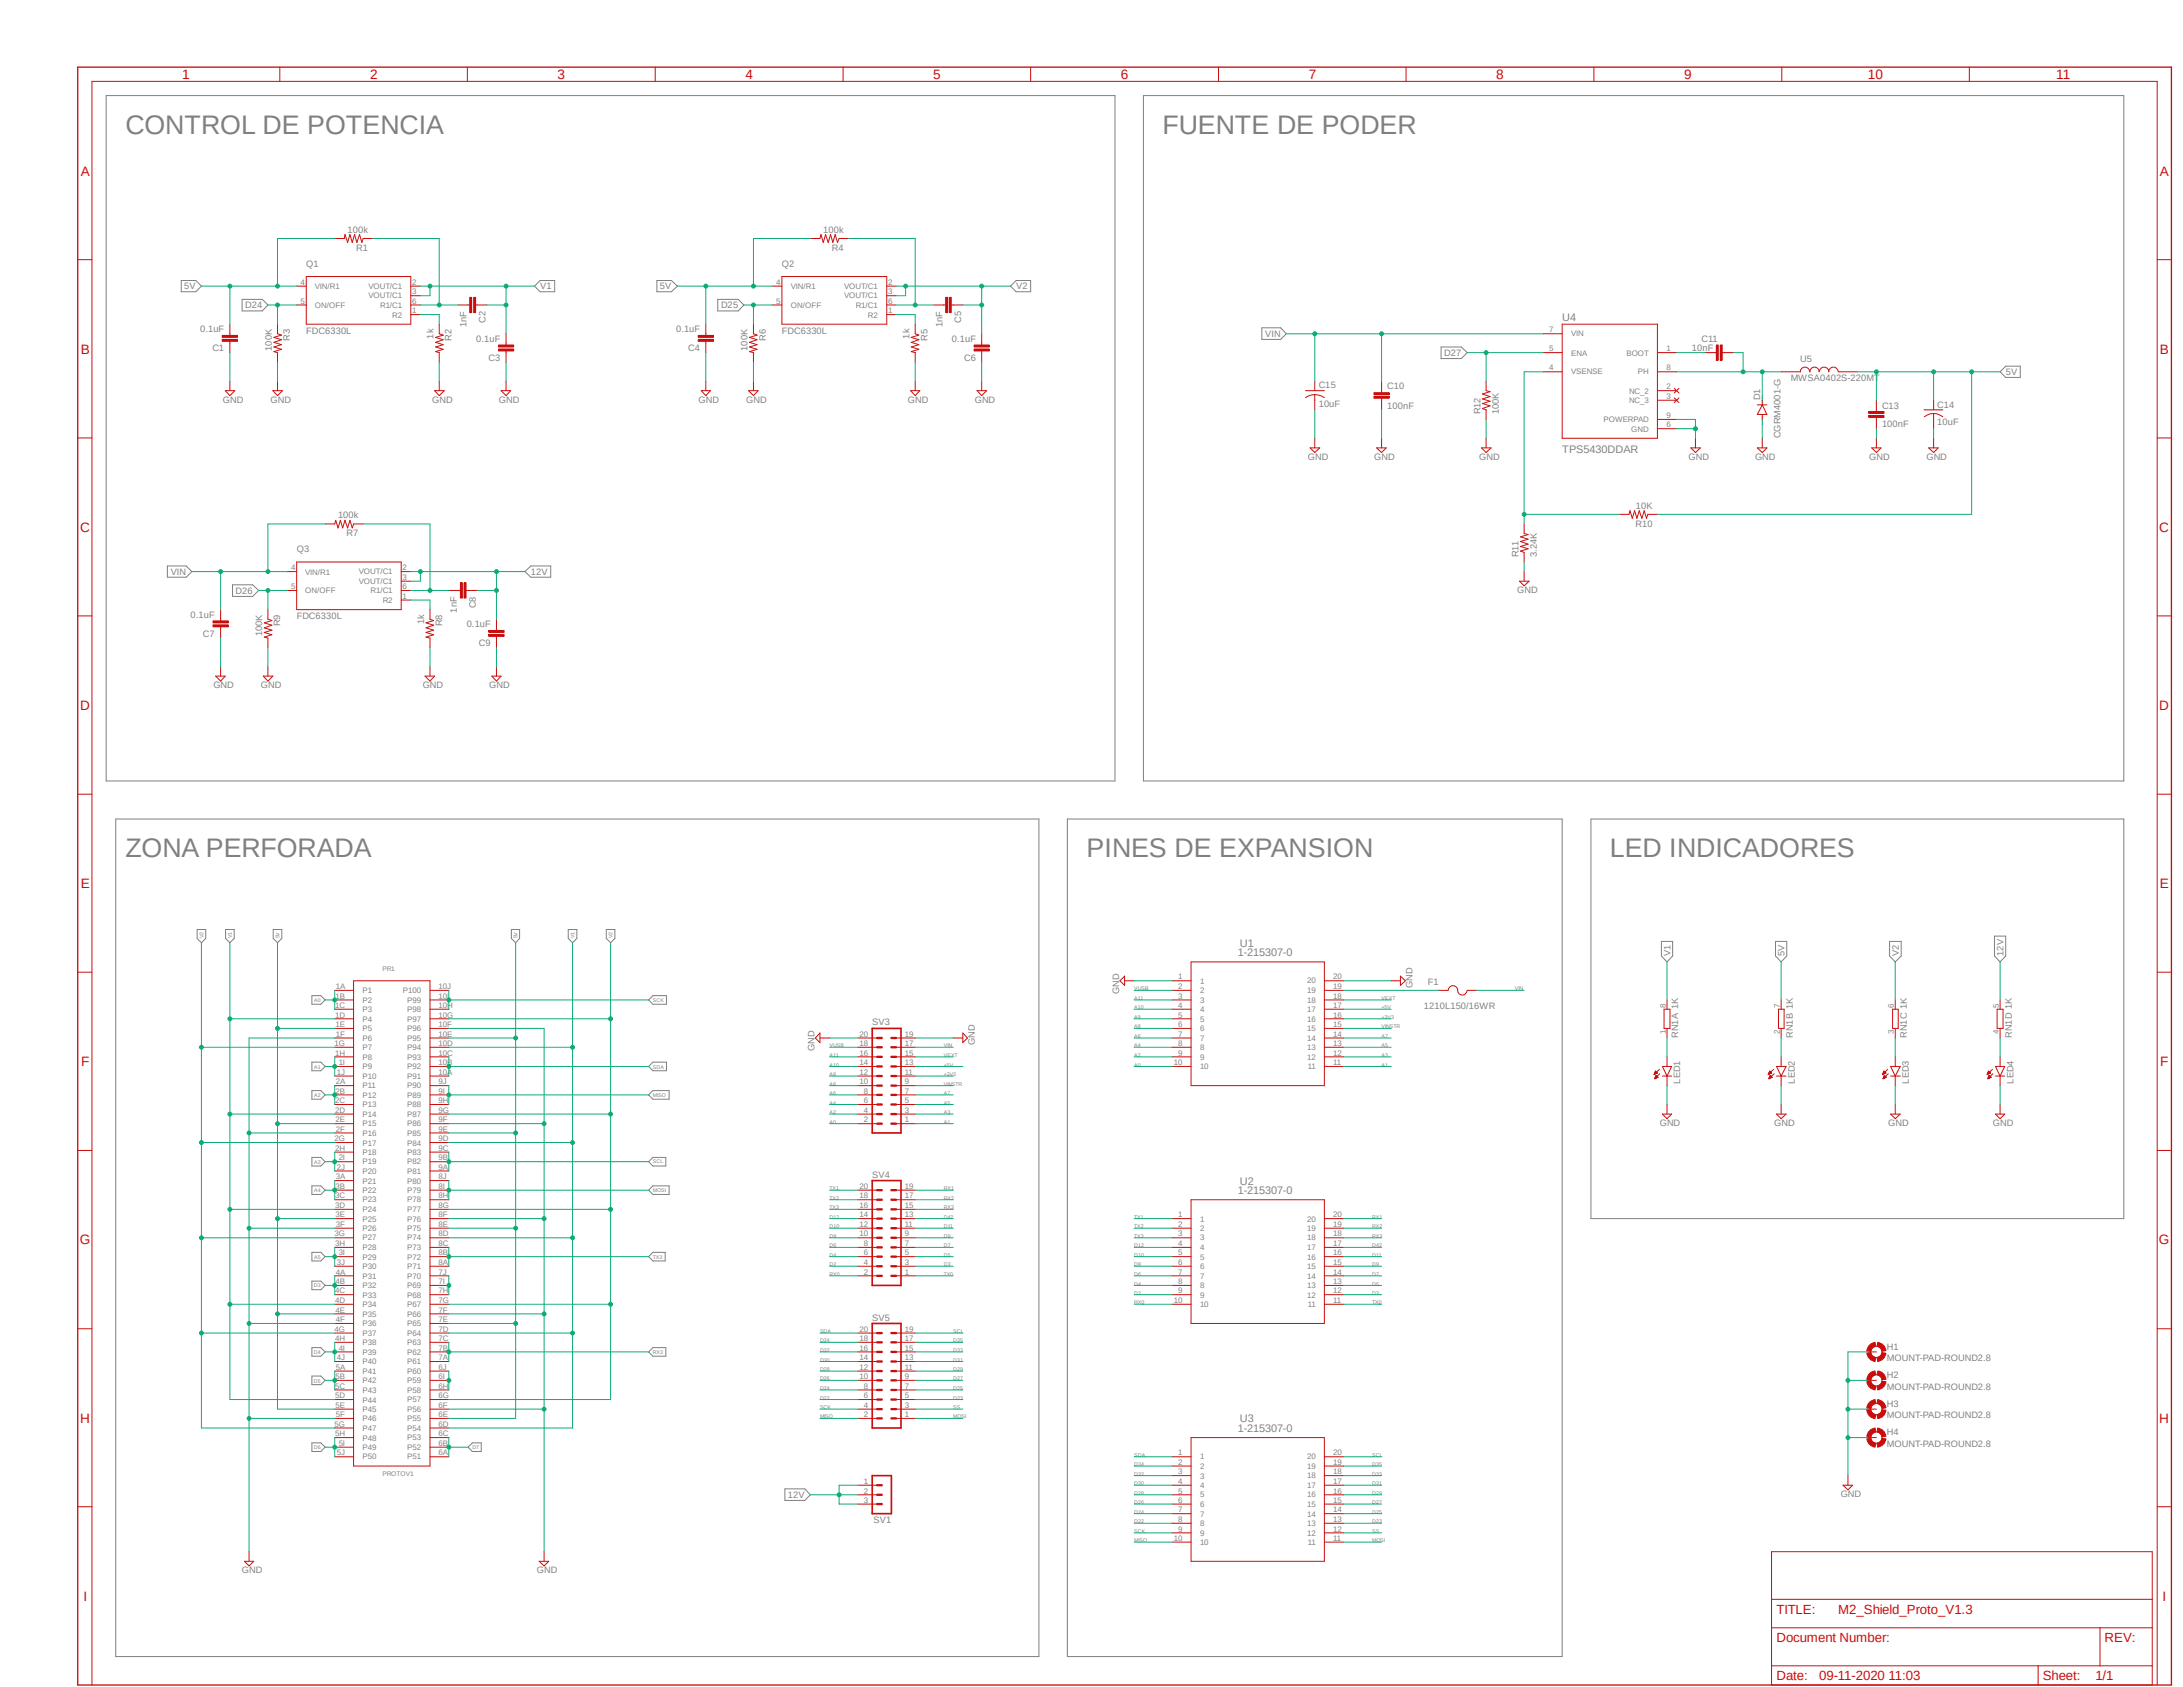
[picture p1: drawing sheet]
<svg xmlns="http://www.w3.org/2000/svg" width="279mm" height="216mm" viewBox="0 0 279 216" stroke-linecap="round" stroke-linejoin="round" font-family="sans-serif">
<defs><g id="words">
<g font-size="3.4" fill="#808080">
<text x="16" y="17.1">CONTROL DE POTENCIA</text>
<text x="148.8" y="17.1">FUENTE DE PODER</text>
<text x="16" y="109.7">ZONA PERFORADA</text>
<text x="139.1" y="109.7">PINES DE EXPANSION</text>
<text x="206" y="109.7">LED INDICADORES</text>
</g>
<g font-size="1.7" fill="#c90d0c">
<text x="23.3" y="10.2">1</text>
<text x="47.4" y="10.2">2</text>
<text x="71.4" y="10.2">3</text>
<text x="95.4" y="10.2">4</text>
<text x="119.4" y="10.2">5</text>
<text x="143.5" y="10.2">6</text>
<text x="167.5" y="10.2">7</text>
<text x="191.5" y="10.2">8</text>
<text x="215.6" y="10.2">9</text>
<text x="239.1" y="10.2">10</text>
<text x="263.2" y="10.2">11</text>
<text x="10.3" y="22.5">A</text>
<text x="276.4" y="22.5">A</text>
<text x="10.3" y="45.3">B</text>
<text x="276.4" y="45.3">B</text>
<text x="10.2" y="68.1">C</text>
<text x="276.3" y="68.1">C</text>
<text x="10.2" y="90.9">D</text>
<text x="276.3" y="90.9">D</text>
<text x="10.3" y="113.7">E</text>
<text x="276.4" y="113.7">E</text>
<text x="10.4" y="136.5">F</text>
<text x="276.5" y="136.5">F</text>
<text x="10.2" y="159.3">G</text>
<text x="276.3" y="159.3">G</text>
<text x="10.2" y="182.1">H</text>
<text x="276.3" y="182.1">H</text>
<text x="10.7" y="204.9">I</text>
<text x="227.4" y="206.5">TITLE:</text>
<text x="235.3" y="206.5">M2_Shield_Proto_V1.3</text>
<text x="276.8" y="204.9">I</text>
<text x="227.4" y="215.1">Date:</text>
<text x="227.4" y="210.2">Document Number:</text>
<text x="232.8" y="215.1">09-11-2020 11:03</text>
<text x="261.5" y="215.1">Sheet:</text>
<text x="268.2" y="215.1">1/1</text>
<text x="269.4" y="210.2">REV:</text>
</g>
<g font-size="1.4" fill="#808080">
<text x="199.9" y="41">U4</text>
<text x="199.9" y="58">TPS5430DDAR</text>
<text x="158.4" y="122.4">1-215307-0</text>
<text x="158.7" y="121.2">U1</text>
<text x="158.4" y="152.8">1-215307-0</text>
<text x="158.7" y="151.6">U2</text>
<text x="158.4" y="183.3">1-215307-0</text>
<text x="158.7" y="182">U3</text>
</g>
<g font-size="1.2" fill="#808080">
<text x="44.5" y="29.8">100k</text>
<text x="105.4" y="29.8">100k</text>
<text x="39.2" y="34.2">Q1</text>
<text x="45.6" y="32.1">R1</text>
<text x="100.1" y="34.2">Q2</text>
<text x="106.5" y="32.1">R4</text>
<text x="23.6" y="37">5V</text>
<text x="31.4" y="39.5">D24</text>
<text x="59.7" y="41.9" transform="rotate(-90 59.7 41.9)">1nF</text>
<text x="62.1" y="41.3" transform="rotate(-90 62.1 41.3)">C2</text>
<text x="69.1" y="37">V1</text>
<text x="84.5" y="37">5V</text>
<text x="92.3" y="39.5">D25</text>
<text x="120.6" y="41.9" transform="rotate(-90 120.6 41.9)">1nF</text>
<text x="123" y="41.3" transform="rotate(-90 123 41.3)">C5</text>
<text x="130" y="37">V2</text>
<text x="25.6" y="42.5">0.1uF</text>
<text x="27.2" y="45">C1</text>
<text x="34.8" y="44.9" transform="rotate(-90 34.8 44.9)">100K</text>
<text x="37.1" y="43.6" transform="rotate(-90 37.1 43.6)">R3</text>
<text x="39.2" y="42.7">FDC6330L</text>
<text x="55.5" y="43.3" transform="rotate(-90 55.5 43.3)">1k</text>
<text x="57.8" y="43.6" transform="rotate(-90 57.8 43.6)">R2</text>
<text x="61" y="43.7">0.1uF</text>
<text x="62.5" y="46.2">C3</text>
<text x="86.5" y="42.5">0.1uF</text>
<text x="88.1" y="45">C4</text>
<text x="95.7" y="44.9" transform="rotate(-90 95.7 44.9)">100K</text>
<text x="98" y="43.6" transform="rotate(-90 98 43.6)">R6</text>
<text x="100.1" y="42.7">FDC6330L</text>
<text x="116.4" y="43.3" transform="rotate(-90 116.4 43.3)">1k</text>
<text x="118.7" y="43.6" transform="rotate(-90 118.7 43.6)">R5</text>
<text x="121.8" y="43.7">0.1uF</text>
<text x="123.4" y="46.2">C6</text>
<text x="161.9" y="43.1">VIN</text>
<text x="184.8" y="45.6">D27</text>
<text x="216.5" y="45">10nF</text>
<text x="217.8" y="43.7">C11</text>
<text x="230.4" y="46.4">U5</text>
<text x="28.5" y="51.5">GND</text>
<text x="34.6" y="51.5">GND</text>
<text x="55.3" y="51.5">GND</text>
<text x="63.8" y="51.5">GND</text>
<text x="89.4" y="51.5">GND</text>
<text x="95.5" y="51.5">GND</text>
<text x="116.2" y="51.5">GND</text>
<text x="124.8" y="51.5">GND</text>
<text x="168.8" y="52">10uF</text>
<text x="168.8" y="49.7">C15</text>
<text x="177.5" y="52.3">100nF</text>
<text x="177.5" y="49.8">C10</text>
<text x="189.5" y="53" transform="rotate(-90 189.5 53)">R12</text>
<text x="191.8" y="53" transform="rotate(-90 191.8 53)">100K</text>
<text x="225.3" y="51.2" transform="rotate(-90 225.3 51.2)">D1</text>
<text x="229.2" y="48.8">MWSA0402S-220MT</text>
<text x="240.9" y="52.3">C13</text>
<text x="247.9" y="52.2">C14</text>
<text x="256.7" y="48">5V</text>
<text x="167.4" y="58.8">GND</text>
<text x="175.9" y="58.8">GND</text>
<text x="189.3" y="58.8">GND</text>
<text x="216.1" y="58.8">GND</text>
<text x="224.6" y="58.8">GND</text>
<text x="227.9" y="56.1" transform="rotate(-90 227.9 56.1)">CGRM4001-G</text>
<text x="239.2" y="58.8">GND</text>
<text x="240.9" y="54.7">100nF</text>
<text x="246.6" y="58.8">GND</text>
<text x="247.9" y="54.4">10uF</text>
<text x="209.4" y="65.1">10K</text>
<text x="38" y="70.7">Q3</text>
<text x="43.3" y="66.3">100k</text>
<text x="44.4" y="68.6">R7</text>
<text x="194.4" y="71.3" transform="rotate(-90 194.4 71.3)">R11</text>
<text x="196.7" y="71.3" transform="rotate(-90 196.7 71.3)">3.24K</text>
<text x="209.3" y="67.4">R10</text>
<text x="21.8" y="73.6">VIN</text>
<text x="30.1" y="76">D26</text>
<text x="60.9" y="77.9" transform="rotate(-90 60.9 77.9)">C8</text>
<text x="67.9" y="73.6">12V</text>
<text x="194.2" y="75.9">GND</text>
<text x="24.4" y="79">0.1uF</text>
<text x="26" y="81.5">C7</text>
<text x="33.6" y="81.5" transform="rotate(-90 33.6 81.5)">100K</text>
<text x="35.9" y="80.1" transform="rotate(-90 35.9 80.1)">R9</text>
<text x="38" y="79.2">FDC6330L</text>
<text x="54.3" y="79.9" transform="rotate(-90 54.3 79.9)">1k</text>
<text x="56.6" y="80.1" transform="rotate(-90 56.6 80.1)">R8</text>
<text x="58.5" y="78.4" transform="rotate(-90 58.5 78.4)">1nF</text>
<text x="59.7" y="80.3">0.1uF</text>
<text x="61.3" y="82.7">C9</text>
<text x="27.3" y="88.1">GND</text>
<text x="33.4" y="88.1">GND</text>
<text x="54.1" y="88.1">GND</text>
<text x="62.6" y="88.1">GND</text>
<text x="213.8" y="122.3" transform="rotate(-90 213.8 122.3)">V1</text>
<text x="228.4" y="122.3" transform="rotate(-90 228.4 122.3)">5V</text>
<text x="243" y="122.3" transform="rotate(-90 243 122.3)">V2</text>
<text x="256.4" y="122.3" transform="rotate(-90 256.4 122.3)">12V</text>
<text x="111.6" y="131.2">SV3</text>
<text x="143.3" y="127.2" transform="rotate(-90 143.3 127.2)">GND</text>
<text x="180.8" y="126.5" transform="rotate(-90 180.8 126.5)">GND</text>
<text x="182.2" y="129.1">1210L150/16WR</text>
<text x="182.8" y="126.1">F1</text>
<text x="104.3" y="134.5" transform="rotate(-90 104.3 134.5)">GND</text>
<text x="124.8" y="133.7" transform="rotate(-90 124.8 133.7)">GND</text>
<text x="214.8" y="132.8" transform="rotate(-90 214.8 132.8)">RN1A 1K</text>
<text x="229.4" y="132.8" transform="rotate(-90 229.4 132.8)">RN1B 1K</text>
<text x="244.1" y="132.8" transform="rotate(-90 244.1 132.8)">RN1C 1K</text>
<text x="257.5" y="132.8" transform="rotate(-90 257.5 132.8)">RN1D 1K</text>
<text x="215.1" y="138.7" transform="rotate(-90 215.1 138.7)">LED1</text>
<text x="229.7" y="138.7" transform="rotate(-90 229.7 138.7)">LED2</text>
<text x="244.3" y="138.7" transform="rotate(-90 244.3 138.7)">LED3</text>
<text x="257.7" y="138.7" transform="rotate(-90 257.7 138.7)">LED4</text>
<text x="212.4" y="144.1">GND</text>
<text x="227.1" y="144.1">GND</text>
<text x="241.7" y="144.1">GND</text>
<text x="255.1" y="144.1">GND</text>
<text x="111.6" y="150.8">SV4</text>
<text x="111.6" y="169">SV5</text>
<text x="241.5" y="172.7">H1</text>
<text x="241.5" y="174.2">MOUNT-PAD-ROUND2.8</text>
<text x="241.5" y="177.8">MOUNT-PAD-ROUND2.8</text>
<text x="241.5" y="176.4">H2</text>
<text x="241.5" y="181.5">MOUNT-PAD-ROUND2.8</text>
<text x="241.5" y="185.2">MOUNT-PAD-ROUND2.8</text>
<text x="241.5" y="180">H3</text>
<text x="241.5" y="183.7">H4</text>
<text x="100.8" y="191.7">12V</text>
<text x="235.6" y="191.6">GND</text>
<text x="111.8" y="194.9">SV1</text>
<text x="30.9" y="201.3">GND</text>
<text x="68.7" y="201.3">GND</text>
</g>
<g font-size="1" fill="#808080">
<text x="38.5" y="38.9">5</text>
<text x="38.5" y="36.4">4</text>
<text x="40.3" y="39.4">ON/OFF</text>
<text x="40.3" y="37">VIN/R1</text>
<text x="47.2" y="38.2">VOUT/C1</text>
<text x="47.2" y="37">VOUT/C1</text>
<text x="48.6" y="39.4">R1/C1</text>
<text x="50.2" y="40.6">R2</text>
<text x="52.7" y="37.7">3</text>
<text x="52.7" y="36.4">2</text>
<text x="52.7" y="40.1">1</text>
<text x="52.7" y="38.9">6</text>
<text x="99.4" y="38.9">5</text>
<text x="99.4" y="36.4">4</text>
<text x="101.2" y="39.4">ON/OFF</text>
<text x="101.2" y="37">VIN/R1</text>
<text x="108" y="38.2">VOUT/C1</text>
<text x="108" y="37">VOUT/C1</text>
<text x="109.5" y="39.4">R1/C1</text>
<text x="111.1" y="40.6">R2</text>
<text x="113.7" y="37.7">3</text>
<text x="113.7" y="36.4">2</text>
<text x="113.7" y="40.1">1</text>
<text x="113.7" y="38.9">6</text>
<text x="198.3" y="42.5">7</text>
<text x="198.3" y="45">5</text>
<text x="198.3" y="47.4">4</text>
<text x="201.1" y="43.1">VIN</text>
<text x="201.1" y="45.5">ENA</text>
<text x="201.1" y="47.9">VSENSE</text>
<text x="208.2" y="45.5">BOOT</text>
<text x="209.6" y="47.9">PH</text>
<text x="213.3" y="45">1</text>
<text x="213.3" y="47.4">8</text>
<text x="208.5" y="51.6">NC_3</text>
<text x="208.5" y="50.4">NC_2</text>
<text x="213.3" y="53.5">9</text>
<text x="213.3" y="51.1">3</text>
<text x="213.3" y="49.8">2</text>
<text x="205.2" y="54">POWERPAD</text>
<text x="208.8" y="55.2">GND</text>
<text x="213.3" y="54.7">6</text>
<text x="37.3" y="75.4">5</text>
<text x="37.3" y="73">4</text>
<text x="39.1" y="75.9">ON/OFF</text>
<text x="39.1" y="73.5">VIN/R1</text>
<text x="45.9" y="74.7">VOUT/C1</text>
<text x="45.9" y="73.5">VOUT/C1</text>
<text x="47.4" y="75.9">R1/C1</text>
<text x="49" y="77.2">R2</text>
<text x="51.5" y="74.2">3</text>
<text x="51.5" y="73">2</text>
<text x="51.5" y="76.6">1</text>
<text x="51.5" y="75.4">6</text>
<text x="150.8" y="125.4">1</text>
<text x="153.6" y="125.9">1</text>
<text x="167.3" y="125.9">20</text>
<text x="170.6" y="125.4">20</text>
<text x="42.9" y="129">1C</text>
<text x="42.9" y="130.2">1D</text>
<text x="42.9" y="127.8">1B</text>
<text x="42.9" y="131.4">1E</text>
<text x="43" y="126.6">1A</text>
<text x="46.4" y="127.1">P1</text>
<text x="46.4" y="128.3">P2</text>
<text x="46.4" y="129.5">P3</text>
<text x="46.4" y="130.8">P4</text>
<text x="46.4" y="132">P5</text>
<text x="51.6" y="127.1">P100</text>
<text x="52.1" y="132">P96</text>
<text x="52.1" y="130.8">P97</text>
<text x="52.1" y="129.5">P98</text>
<text x="52.1" y="128.3">P99</text>
<text x="56.1" y="131.4">10F</text>
<text x="56.1" y="130.2">10G</text>
<text x="56.1" y="129">10H</text>
<text x="56.1" y="127.8">10I</text>
<text x="56.1" y="126.6">10J</text>
<text x="150.8" y="126.6">2</text>
<text x="150.8" y="127.8">3</text>
<text x="150.8" y="129">4</text>
<text x="150.8" y="130.2">5</text>
<text x="150.8" y="131.4">6</text>
<text x="153.6" y="127.1">2</text>
<text x="153.6" y="128.3">3</text>
<text x="153.6" y="129.5">4</text>
<text x="153.6" y="130.8">5</text>
<text x="153.6" y="132">6</text>
<text x="167.3" y="132">15</text>
<text x="167.3" y="130.8">16</text>
<text x="167.3" y="129.5">17</text>
<text x="167.3" y="128.3">18</text>
<text x="167.3" y="127.1">19</text>
<text x="170.6" y="131.4">15</text>
<text x="170.6" y="130.2">16</text>
<text x="170.6" y="129">17</text>
<text x="170.6" y="127.8">18</text>
<text x="170.6" y="126.6">19</text>
<text x="213.2" y="129" transform="rotate(-90 213.2 129)">8</text>
<text x="227.8" y="129" transform="rotate(-90 227.8 129)">7</text>
<text x="242.4" y="129" transform="rotate(-90 242.4 129)">6</text>
<text x="255.8" y="129" transform="rotate(-90 255.8 129)">5</text>
<text x="42.8" y="133.9">1G</text>
<text x="42.9" y="135.1">1H</text>
<text x="43" y="132.7">1F</text>
<text x="43.1" y="137.5">1J</text>
<text x="43.4" y="136.3">1I</text>
<text x="46.4" y="133.2">P6</text>
<text x="46.4" y="134.4">P7</text>
<text x="46.4" y="135.6">P8</text>
<text x="46.4" y="136.9">P9</text>
<text x="52.1" y="136.8">P92</text>
<text x="52.1" y="135.6">P93</text>
<text x="52.1" y="134.4">P94</text>
<text x="52.1" y="133.2">P95</text>
<text x="56.1" y="137.5">10A</text>
<text x="56.1" y="136.3">10B</text>
<text x="56.1" y="135.1">10C</text>
<text x="56.1" y="133.9">10D</text>
<text x="56.1" y="132.7">10E</text>
<text x="110" y="137.5">12</text>
<text x="110" y="136.3">14</text>
<text x="110" y="135.1">16</text>
<text x="110" y="133.9">18</text>
<text x="110" y="132.7">20</text>
<text x="115.8" y="137.5">11</text>
<text x="115.8" y="136.3">13</text>
<text x="115.8" y="135.1">15</text>
<text x="115.8" y="133.9">17</text>
<text x="115.8" y="132.7">19</text>
<text x="150.2" y="136.3">10</text>
<text x="150.8" y="132.7">7</text>
<text x="150.8" y="133.9">8</text>
<text x="150.8" y="135.1">9</text>
<text x="153.6" y="133.2">7</text>
<text x="153.6" y="134.4">8</text>
<text x="153.6" y="135.6">9</text>
<text x="153.6" y="136.9">10</text>
<text x="167.3" y="135.6">12</text>
<text x="167.3" y="134.4">13</text>
<text x="167.3" y="133.2">14</text>
<text x="167.4" y="136.8">11</text>
<text x="170.6" y="136.3">11</text>
<text x="170.6" y="135.1">12</text>
<text x="170.6" y="133.9">13</text>
<text x="170.6" y="132.7">14</text>
<text x="213.2" y="132.3" transform="rotate(-90 213.2 132.3)">1</text>
<text x="227.8" y="132.3" transform="rotate(-90 227.8 132.3)">2</text>
<text x="242.4" y="132.3" transform="rotate(-90 242.4 132.3)">3</text>
<text x="255.8" y="132.3" transform="rotate(-90 255.8 132.3)">4</text>
<text x="42.9" y="141.2">2C</text>
<text x="42.9" y="142.4">2D</text>
<text x="42.9" y="140">2B</text>
<text x="42.9" y="143.6">2E</text>
<text x="43" y="138.8">2A</text>
<text x="46.4" y="138.1">P10</text>
<text x="46.4" y="139.3">P11</text>
<text x="46.4" y="140.5">P12</text>
<text x="46.4" y="141.7">P13</text>
<text x="46.4" y="142.9">P14</text>
<text x="52.1" y="142.9">P87</text>
<text x="52.1" y="141.7">P88</text>
<text x="52.1" y="140.5">P89</text>
<text x="52.1" y="139.3">P90</text>
<text x="52.1" y="138.1">P91</text>
<text x="56.1" y="143.6">9F</text>
<text x="56.1" y="142.4">9G</text>
<text x="56.1" y="141.2">9H</text>
<text x="56.1" y="140">9I</text>
<text x="56.1" y="138.8">9J</text>
<text x="110" y="138.8">10</text>
<text x="110.6" y="143.6">2</text>
<text x="110.6" y="142.4">4</text>
<text x="110.6" y="141.2">6</text>
<text x="110.6" y="140">8</text>
<text x="115.8" y="143.6">1</text>
<text x="115.8" y="142.4">3</text>
<text x="115.8" y="141.2">5</text>
<text x="115.8" y="140">7</text>
<text x="115.8" y="138.8">9</text>
<text x="42.8" y="146.1">2G</text>
<text x="42.9" y="147.3">2H</text>
<text x="43" y="144.8">2F</text>
<text x="43.1" y="149.7">2J</text>
<text x="43.4" y="148.5">2I</text>
<text x="46.4" y="144.1">P15</text>
<text x="46.4" y="145.4">P16</text>
<text x="46.4" y="146.6">P17</text>
<text x="46.4" y="147.8">P18</text>
<text x="46.4" y="149">P19</text>
<text x="52.1" y="149">P82</text>
<text x="52.1" y="147.8">P83</text>
<text x="52.1" y="146.6">P84</text>
<text x="52.1" y="145.4">P85</text>
<text x="52.1" y="144.1">P86</text>
<text x="56.1" y="149.7">9A</text>
<text x="56.1" y="148.5">9B</text>
<text x="56.1" y="147.3">9C</text>
<text x="56.1" y="146.1">9D</text>
<text x="56.1" y="144.8">9E</text>
<text x="42.9" y="153.4">3C</text>
<text x="42.9" y="154.6">3D</text>
<text x="42.9" y="152.1">3B</text>
<text x="42.9" y="155.8">3E</text>
<text x="43" y="150.9">3A</text>
<text x="46.4" y="150.2">P20</text>
<text x="46.4" y="151.5">P21</text>
<text x="46.4" y="152.7">P22</text>
<text x="46.4" y="153.9">P23</text>
<text x="46.4" y="155.1">P24</text>
<text x="52.1" y="155.1">P77</text>
<text x="52.1" y="153.9">P78</text>
<text x="52.1" y="152.7">P79</text>
<text x="52.1" y="151.5">P80</text>
<text x="52.1" y="150.2">P81</text>
<text x="56.1" y="155.8">8F</text>
<text x="56.1" y="154.6">8G</text>
<text x="56.1" y="153.4">8H</text>
<text x="56.1" y="152.1">8I</text>
<text x="56.1" y="150.9">8J</text>
<text x="110" y="155.8">14</text>
<text x="110" y="154.6">16</text>
<text x="110" y="153.4">18</text>
<text x="110" y="152.1">20</text>
<text x="115.8" y="155.8">13</text>
<text x="115.8" y="154.6">15</text>
<text x="115.8" y="153.4">17</text>
<text x="115.8" y="152.1">19</text>
<text x="150.8" y="155.8">1</text>
<text x="170.6" y="155.8">20</text>
<text x="42.8" y="158.2">3G</text>
<text x="42.9" y="159.5">3H</text>
<text x="43" y="157">3F</text>
<text x="43.1" y="161.9">3J</text>
<text x="43.4" y="160.7">3I</text>
<text x="46.4" y="156.3">P25</text>
<text x="46.4" y="157.6">P26</text>
<text x="46.4" y="158.8">P27</text>
<text x="46.4" y="160">P28</text>
<text x="46.4" y="161.2">P29</text>
<text x="52.1" y="161.2">P72</text>
<text x="52.1" y="160">P73</text>
<text x="52.1" y="158.8">P74</text>
<text x="52.1" y="157.5">P75</text>
<text x="52.1" y="156.3">P76</text>
<text x="56.1" y="161.9">8A</text>
<text x="56.1" y="160.7">8B</text>
<text x="56.1" y="159.5">8C</text>
<text x="56.1" y="158.2">8D</text>
<text x="56.1" y="157">8E</text>
<text x="110" y="158.2">10</text>
<text x="110" y="157">12</text>
<text x="110.6" y="161.9">4</text>
<text x="110.6" y="160.7">6</text>
<text x="110.6" y="159.5">8</text>
<text x="115.8" y="161.9">3</text>
<text x="115.8" y="160.7">5</text>
<text x="115.8" y="159.5">7</text>
<text x="115.8" y="158.2">9</text>
<text x="115.8" y="157">11</text>
<text x="150.8" y="157">2</text>
<text x="150.8" y="158.2">3</text>
<text x="150.8" y="159.5">4</text>
<text x="150.8" y="160.7">5</text>
<text x="150.8" y="161.9">6</text>
<text x="153.6" y="156.3">1</text>
<text x="153.6" y="157.6">2</text>
<text x="153.6" y="158.8">3</text>
<text x="153.6" y="160">4</text>
<text x="153.6" y="161.2">5</text>
<text x="167.3" y="161.2">16</text>
<text x="167.3" y="160">17</text>
<text x="167.3" y="158.8">18</text>
<text x="167.3" y="157.5">19</text>
<text x="167.3" y="156.3">20</text>
<text x="170.6" y="161.9">15</text>
<text x="170.6" y="160.7">16</text>
<text x="170.6" y="159.5">17</text>
<text x="170.6" y="158.2">18</text>
<text x="170.6" y="157">19</text>
<text x="42.9" y="165.5">4C</text>
<text x="42.9" y="166.8">4D</text>
<text x="42.9" y="164.3">4B</text>
<text x="42.9" y="168">4E</text>
<text x="43" y="163.1">4A</text>
<text x="46.4" y="162.4">P30</text>
<text x="46.4" y="163.7">P31</text>
<text x="46.4" y="164.8">P32</text>
<text x="46.4" y="166.1">P33</text>
<text x="46.4" y="167.3">P34</text>
<text x="52.1" y="167.3">P67</text>
<text x="52.1" y="166.1">P68</text>
<text x="52.1" y="164.8">P69</text>
<text x="52.1" y="163.6">P70</text>
<text x="52.1" y="162.4">P71</text>
<text x="56.1" y="168">7F</text>
<text x="56.1" y="166.8">7G</text>
<text x="56.1" y="165.5">7H</text>
<text x="56.1" y="164.3">7I</text>
<text x="56.1" y="163.1">7J</text>
<text x="110.6" y="163.1">2</text>
<text x="115.8" y="163.1">1</text>
<text x="150.2" y="166.8">10</text>
<text x="150.8" y="163.1">7</text>
<text x="150.8" y="164.3">8</text>
<text x="150.8" y="165.5">9</text>
<text x="153.6" y="162.4">6</text>
<text x="153.6" y="163.7">7</text>
<text x="153.6" y="164.8">8</text>
<text x="153.6" y="166.1">9</text>
<text x="153.6" y="167.3">10</text>
<text x="167.3" y="166.1">12</text>
<text x="167.3" y="164.8">13</text>
<text x="167.3" y="163.6">14</text>
<text x="167.3" y="162.4">15</text>
<text x="167.4" y="167.3">11</text>
<text x="170.6" y="166.8">11</text>
<text x="170.6" y="165.5">12</text>
<text x="170.6" y="164.3">13</text>
<text x="170.6" y="163.1">14</text>
<text x="42.8" y="170.4">4G</text>
<text x="42.9" y="171.6">4H</text>
<text x="43" y="169.2">4F</text>
<text x="43.4" y="172.9">4I</text>
<text x="46.4" y="168.5">P35</text>
<text x="46.4" y="169.7">P36</text>
<text x="46.4" y="170.9">P37</text>
<text x="46.4" y="172.2">P38</text>
<text x="46.4" y="173.4">P39</text>
<text x="52.1" y="173.4">P62</text>
<text x="52.1" y="172.2">P63</text>
<text x="52.1" y="170.9">P64</text>
<text x="52.1" y="169.7">P65</text>
<text x="52.1" y="168.5">P66</text>
<text x="56.1" y="172.9">7B</text>
<text x="56.1" y="171.6">7C</text>
<text x="56.1" y="170.4">7D</text>
<text x="56.1" y="169.2">7E</text>
<text x="110" y="172.9">16</text>
<text x="110" y="171.6">18</text>
<text x="110" y="170.4">20</text>
<text x="115.8" y="172.9">15</text>
<text x="115.8" y="171.6">17</text>
<text x="115.8" y="170.4">19</text>
<text x="42.9" y="177.7">5C</text>
<text x="42.9" y="178.9">5D</text>
<text x="42.9" y="176.5">5B</text>
<text x="43" y="175.3">5A</text>
<text x="43.1" y="174.1">4J</text>
<text x="46.4" y="174.6">P40</text>
<text x="46.4" y="175.8">P41</text>
<text x="46.4" y="177">P42</text>
<text x="46.4" y="178.3">P43</text>
<text x="46.4" y="179.5">P44</text>
<text x="52.1" y="179.5">P57</text>
<text x="52.1" y="178.3">P58</text>
<text x="52.1" y="177">P59</text>
<text x="52.1" y="175.8">P60</text>
<text x="52.1" y="174.6">P61</text>
<text x="56.1" y="178.9">6G</text>
<text x="56.1" y="177.7">6H</text>
<text x="56.1" y="176.5">6I</text>
<text x="56.1" y="175.3">6J</text>
<text x="56.1" y="174.1">7A</text>
<text x="110" y="176.5">10</text>
<text x="110" y="175.3">12</text>
<text x="110" y="174.1">14</text>
<text x="110.6" y="178.9">6</text>
<text x="110.6" y="177.7">8</text>
<text x="115.8" y="178.9">5</text>
<text x="115.8" y="177.7">7</text>
<text x="115.8" y="176.5">9</text>
<text x="115.8" y="175.3">11</text>
<text x="115.8" y="174.1">13</text>
<text x="42.8" y="182.6">5G</text>
<text x="42.9" y="183.8">5H</text>
<text x="42.9" y="180.2">5E</text>
<text x="43" y="181.4">5F</text>
<text x="43.4" y="185">5I</text>
<text x="46.4" y="180.7">P45</text>
<text x="46.4" y="181.9">P46</text>
<text x="46.4" y="183.1">P47</text>
<text x="46.4" y="184.4">P48</text>
<text x="46.4" y="185.6">P49</text>
<text x="52.1" y="185.6">P52</text>
<text x="52.1" y="184.3">P53</text>
<text x="52.1" y="183.1">P54</text>
<text x="52.1" y="181.9">P55</text>
<text x="52.1" y="180.7">P56</text>
<text x="56.1" y="185">6B</text>
<text x="56.1" y="183.8">6C</text>
<text x="56.1" y="182.6">6D</text>
<text x="56.1" y="181.4">6E</text>
<text x="56.1" y="180.2">6F</text>
<text x="110.6" y="181.4">2</text>
<text x="110.6" y="180.2">4</text>
<text x="115.8" y="181.4">1</text>
<text x="115.8" y="180.2">3</text>
<text x="43.1" y="186.3">5J</text>
<text x="46.4" y="186.8">P50</text>
<text x="52.1" y="186.8">P51</text>
<text x="56.1" y="186.3">6A</text>
<text x="110.6" y="189.9">1</text>
<text x="110.6" y="191.1">2</text>
<text x="150.8" y="186.3">1</text>
<text x="150.8" y="187.5">2</text>
<text x="150.8" y="188.7">3</text>
<text x="150.8" y="189.9">4</text>
<text x="150.8" y="191.1">5</text>
<text x="153.6" y="186.8">1</text>
<text x="153.6" y="188">2</text>
<text x="153.6" y="189.2">3</text>
<text x="153.6" y="190.4">4</text>
<text x="153.6" y="191.6">5</text>
<text x="167.3" y="191.6">16</text>
<text x="167.3" y="190.4">17</text>
<text x="167.3" y="189.2">18</text>
<text x="167.3" y="188">19</text>
<text x="167.3" y="186.8">20</text>
<text x="170.6" y="191.1">16</text>
<text x="170.6" y="189.9">17</text>
<text x="170.6" y="188.7">18</text>
<text x="170.6" y="187.5">19</text>
<text x="170.6" y="186.3">20</text>
<text x="110.6" y="192.3">3</text>
<text x="150.2" y="197.2">10</text>
<text x="150.8" y="192.3">6</text>
<text x="150.8" y="193.6">7</text>
<text x="150.8" y="194.8">8</text>
<text x="150.8" y="196">9</text>
<text x="153.6" y="192.9">6</text>
<text x="153.6" y="194.1">7</text>
<text x="153.6" y="195.3">8</text>
<text x="153.6" y="196.5">9</text>
<text x="153.6" y="197.7">10</text>
<text x="167.3" y="196.5">12</text>
<text x="167.3" y="195.3">13</text>
<text x="167.3" y="194.1">14</text>
<text x="167.3" y="192.9">15</text>
<text x="167.4" y="197.7">11</text>
<text x="170.6" y="197.2">11</text>
<text x="170.6" y="196">12</text>
<text x="170.6" y="194.8">13</text>
<text x="170.6" y="193.6">14</text>
<text x="170.6" y="192.3">15</text>
</g>
<g font-size=".8" fill="#808080">
<text x="48.9" y="124.3">PR1</text>
<text x="48.9" y="188.9">PROTOV1</text>
</g>
<g font-size=".7" fill="#808080">
<text x="26" y="120.1" transform="rotate(-90 26 120.1)">V2</text>
<text x="29.7" y="120.1" transform="rotate(-90 29.7 120.1)">V1</text>
<text x="35.8" y="120.1" transform="rotate(-90 35.8 120.1)">5V</text>
<text x="66.2" y="120.1" transform="rotate(-90 66.2 120.1)">5V</text>
<text x="73.5" y="120.1" transform="rotate(-90 73.5 120.1)">V1</text>
<text x="78.4" y="120.1" transform="rotate(-90 78.4 120.1)">V2</text>
<text x="40.2" y="128.2">A0</text>
<text x="83.6" y="128.2">SCK</text>
<text x="145.2" y="126.8">VUSB</text>
<text x="145.2" y="128">A11</text>
<text x="145.2" y="129.2">A10</text>
<text x="145.2" y="130.4">A9</text>
<text x="145.2" y="131.6">A8</text>
<text x="176.8" y="131.6">VINSTR</text>
<text x="176.8" y="128">VEXT</text>
<text x="176.8" y="129.2">+5V</text>
<text x="176.8" y="130.4">+3V3</text>
<text x="193.9" y="126.8">VIN</text>
<text x="40.2" y="136.7">A1</text>
<text x="83.6" y="136.7">SDA</text>
<text x="106.2" y="134">VUSB</text>
<text x="106.2" y="135.3">A11</text>
<text x="106.2" y="136.5">A10</text>
<text x="106.2" y="137.7">A9</text>
<text x="120.8" y="134">VIN</text>
<text x="120.8" y="135.3">VEXT</text>
<text x="120.8" y="136.5">+5V</text>
<text x="120.8" y="137.7">+3V3</text>
<text x="145.2" y="136.5">A0</text>
<text x="145.2" y="135.3">A2</text>
<text x="145.2" y="132.9">A6</text>
<text x="145.2" y="134">A4</text>
<text x="176.8" y="136.5">A1</text>
<text x="176.8" y="135.3">A3</text>
<text x="176.8" y="132.9">A7</text>
<text x="176.8" y="134">A5</text>
<text x="40.2" y="140.4">A2</text>
<text x="83.6" y="140.4">MISO</text>
<text x="106.2" y="143.8">A0</text>
<text x="106.2" y="142.6">A2</text>
<text x="106.2" y="138.9">A8</text>
<text x="106.2" y="140.1">A6</text>
<text x="106.2" y="141.4">A4</text>
<text x="120.8" y="138.9">VINSTR</text>
<text x="120.8" y="143.8">A1</text>
<text x="120.8" y="142.6">A3</text>
<text x="120.8" y="140.1">A7</text>
<text x="120.8" y="141.4">A5</text>
<text x="40.2" y="148.9">A3</text>
<text x="83.6" y="148.9">SCL</text>
<text x="40.2" y="152.6">A4</text>
<text x="83.6" y="152.6">MOSI</text>
<text x="106.2" y="154.8">TX3</text>
<text x="106.2" y="152.3">TX1</text>
<text x="106.2" y="153.6">TX2</text>
<text x="106.2" y="156">D12</text>
<text x="120.8" y="154.8">RX3</text>
<text x="120.8" y="156">D42</text>
<text x="120.8" y="153.6">RX2</text>
<text x="120.8" y="152.3">RX1</text>
<text x="145.2" y="156">TX1</text>
<text x="175.6" y="156">RX1</text>
<text x="40.2" y="161.1">A5</text>
<text x="83.6" y="161.1">TX3</text>
<text x="106.2" y="157.2">D10</text>
<text x="106.2" y="158.4">D8</text>
<text x="106.2" y="159.6">D6</text>
<text x="106.2" y="160.8">D4</text>
<text x="120.8" y="160.8">D5</text>
<text x="120.8" y="159.6">D7</text>
<text x="120.8" y="158.4">D9</text>
<text x="120.8" y="157.2">D11</text>
<text x="145.2" y="158.4">TX3</text>
<text x="145.2" y="157.2">TX2</text>
<text x="145.2" y="159.6">D12</text>
<text x="145.2" y="160.8">D10</text>
<text x="175.6" y="158.4">RX3</text>
<text x="175.6" y="160.8">D11</text>
<text x="175.6" y="159.6">D42</text>
<text x="175.6" y="157.2">RX2</text>
<text x="40.2" y="164.8">D3</text>
<text x="106.2" y="162.1">D2</text>
<text x="106.2" y="163.3">RX0</text>
<text x="120.8" y="163.3">TX0</text>
<text x="120.8" y="162.1">D3</text>
<text x="145.2" y="162.1">D8</text>
<text x="145.2" y="163.3">D6</text>
<text x="145.2" y="164.5">D4</text>
<text x="145.2" y="165.7">D2</text>
<text x="145.2" y="166.9">RX0</text>
<text x="175.6" y="166.9">TX0</text>
<text x="175.6" y="165.7">D3</text>
<text x="175.6" y="164.5">D5</text>
<text x="175.6" y="163.3">D7</text>
<text x="175.6" y="162.1">D9</text>
<text x="40.2" y="173.3">D4</text>
<text x="83.6" y="173.3">RX3</text>
<text x="105" y="170.6">SDA</text>
<text x="105" y="171.8">D34</text>
<text x="105" y="173">D32</text>
<text x="122" y="170.6">SCL</text>
<text x="122" y="171.8">D35</text>
<text x="122" y="173">D33</text>
<text x="40.2" y="177">D5</text>
<text x="105" y="174.3">D30</text>
<text x="105" y="175.5">D28</text>
<text x="105" y="176.7">D26</text>
<text x="105" y="177.9">D24</text>
<text x="105" y="179.1">D22</text>
<text x="122" y="174.3">D31</text>
<text x="122" y="175.5">D29</text>
<text x="122" y="176.7">D27</text>
<text x="122" y="177.9">D25</text>
<text x="122" y="179.1">D23</text>
<text x="40.2" y="185.5">D6</text>
<text x="60.5" y="185.5">D7</text>
<text x="105" y="181.5">MISO</text>
<text x="105" y="180.4">SCK</text>
<text x="122" y="181.5">MOSI</text>
<text x="122" y="180.4">SS</text>
<text x="145.2" y="186.4">SDA</text>
<text x="145.2" y="187.6">D34</text>
<text x="145.2" y="188.9">D32</text>
<text x="145.2" y="190.1">D30</text>
<text x="145.2" y="191.3">D28</text>
<text x="175.6" y="186.4">SCL</text>
<text x="175.6" y="187.6">D35</text>
<text x="175.6" y="188.9">D33</text>
<text x="175.6" y="190.1">D31</text>
<text x="175.6" y="191.3">D29</text>
<text x="145.2" y="197.4">MISO</text>
<text x="145.2" y="196.2">SCK</text>
<text x="145.2" y="192.5">D26</text>
<text x="145.2" y="193.7">D24</text>
<text x="145.2" y="195">D22</text>
<text x="175.6" y="197.4">MOSI</text>
<text x="175.6" y="192.5">D27</text>
<text x="175.6" y="193.7">D25</text>
<text x="175.6" y="195">D23</text>
<text x="175.6" y="196.2">SS</text>
</g>
<g font-size=".3" fill="#ffba08">
<text x="225.7" y="51.9" transform="rotate(-90 225.7 51.9)">SpiceOrder 2</text>
<text x="225.7" y="54.4" transform="rotate(-90 225.7 54.4)">SpiceOrder 1</text>
</g>
</g></defs>
<path d="M9.7 8.4l268.4 207.5M278.1 8.4l-268.4 207.5" fill="none" stroke="#fff" stroke-width=".13"/>
<g fill="none" stroke="#808080" stroke-width=".13">
<path d="M13.6 12.2h129.1v87.7h-129.1zM146.3 12.2h125.5v87.7h-125.5zM23.2 35.9h1.9l.7 .7-.7 .7h-1.9zM31 38.3h2.6l.7 .7-.7 .8h-2.6zM68.4 36.6l.7-.7h1.9v1.4h-1.9zM84.1 35.9h1.8l.8 .7-.8 .7h-1.8zM91.9 38.3h2.6l.7 .7-.7 .8h-2.6zM130 35.9h1.9v1.4h-1.9l-.7-.7zM161.5 42h2.4l.7 .7-.7 .7h-2.4zM184.4 44.4h2.6l.8 .7-.8 .8h-2.6zM256.7 46.9h1.9v1.4h-1.9l-.7-.7zM21.4 72.4h2.4l.8 .8-.8 .7h-2.4z"/>
<path d="M29.8 74.8h2.5l.8 .8-.8 .7h-2.5zM67.2 73.2l.7-.8h2.6v1.5h-2.6zM14.8 104.8h118.2v107.2h-118.2zM25.2 119h1.1v1.1l-.5 .5-.6-.5zM28.9 119h1.1v1.1l-.6 .5-.5-.5zM35 119h1.1v1.1l-.6 .5-.5-.5zM65.4 119h1.1v1.1l-.5 .5-.6-.5zM72.7 119h1.1v1.1l-.5 .5-.6-.5zM77.6 119h1.1v1.1l-.6 .5-.5-.5zM136.6 104.8h63.3v107.2h-63.3zM203.6 104.8h68.2v51.2h-68.2zM255.3 119.8h1.4v2.5l-.7 .8-.7-.8z"/>
<path d="M39.9 135.9h1.2l.5 .6-.5 .5h-1.2zM39.9 139.6h1.2l.5 .5-.5 .6h-1.2zM39.9 127.4h1.2l.5 .6-.5 .5h-1.2zM83 128l.6-.6h1.7v1.1h-1.7zM83.6 135.9h1.7v1.1h-1.7l-.6-.5zM212.6 120.5h1.5v1.8l-.7 .8-.8-.8zM227.2 120.5h1.5v1.8l-.7 .8-.8-.8zM241.9 120.5h1.4v1.8l-.7 .8-.7-.8zM39.9 151.8h1.2l.5 .5-.5 .6h-1.2zM39.9 148.1h1.2l.5 .6-.5 .5h-1.2zM83 148.7l.6-.6h1.6v1.1h-1.6zM83 140.1l.6-.5h2v1.1h-2z"/>
<path d="M83.6 151.8h2v1.1h-2l-.6-.6zM39.9 160.3h1.2l.5 .5-.5 .6h-1.2zM39.9 172.5h1.2l.5 .5-.5 .6h-1.2zM39.9 164h1.2l.5 .5-.5 .6h-1.2zM39.9 176.1h1.2l.5 .6-.5 .5h-1.2zM83 173l.6-.5h1.6v1.1h-1.6zM83.6 160.3h1.5v1.1h-1.5l-.6-.6zM39.9 184.7h1.2l.5 .5-.5 .6h-1.2zM60.5 184.7h1.1v1.1h-1.1l-.6-.6zM100.5 190.5h2.5l.7 .8-.7 .7h-2.5z"/>
</g>
<g fill="none" stroke="#c90d0c" stroke-width=".13">
<path d="M150 125.5h2.4M150 126.7h2.4M150 128h2.4M150 129.2h2.4M150 130.4h2.4M150 131.6h2.4M150 132.8h2.4M150 134h2.4M150 135.3h2.4M150 136.5h2.4M152.4 123.1h17.1v15.8h-17.1zM169.5 125.5h2.5"/>
<path d="M169.5 126.7h2.5M169.5 128h2.5M169.5 129.2h2.5M169.5 130.4h2.5M169.5 131.6h2.5M169.5 132.8h2.5M169.5 134h2.5M169.5 135.3h2.5M169.5 136.5h2.5M150 156h2.4M150 157.2h2.4M150 158.4h2.4"/>
<path d="M150 159.6h2.4M152.4 153.5h17.1v15.9h-17.1zM169.5 156h2.5M169.5 157.2h2.5M169.5 158.4h2.5M169.5 159.6h2.5M150 160.8h2.4M150 162.1h2.4M150 163.3h2.4M150 164.5h2.4M150 165.7h2.4M150 166.9h2.4"/>
<path d="M169.5 160.8h2.5M169.5 162.1h2.5M169.5 163.3h2.5M169.5 164.5h2.5M169.5 165.7h2.5M169.5 166.9h2.5M150 186.4h2.4M150 187.6h2.4M150 188.8h2.4M150 190.1h2.4M150 191.3h2.4M150 192.5h2.4"/>
<path d="M150 193.7h2.4M150 194.9h2.4M150 196.2h2.4M150 197.4h2.4M152.4 184h17.1v15.8h-17.1zM169.5 186.4h2.5M169.5 187.6h2.5M169.5 188.8h2.5M169.5 190.1h2.5M169.5 191.3h2.5M169.5 192.5h2.5M169.5 193.7h2.5"/>
<path d="M169.5 194.9h2.5M169.5 196.2h2.5M169.5 197.4h2.5"/>
</g>
<path d="M240.3 171.8a1.22 1.22 0 0 1 1.1 1l-.5 .1-.1-.3-.3-.2-.3-.1z" fill-rule="evenodd" fill="#c90d0c"/>
<path d="M240.3 171.8a1.22 1.22 0 0 1 1.1 1l-.5 .1-.1-.3-.3-.2-.3-.1z" fill="none" stroke="#c90d0c" stroke-width=".13"/>
<path d="M239.4 172l.6-.2 .1 .5-.3 .1-.3 .2-.1 .3-.5-.1 .2-.5z" fill-rule="evenodd" fill="#c90d0c"/>
<path d="M239.4 172l.6-.2 .1 .5-.3 .1-.3 .2-.1 .3-.5-.1 .2-.5z" fill="none" stroke="#c90d0c" stroke-width=".13"/>
<path d="M238.9 173.2l.5-.1 .1 .3 .3 .3h.3l-.1 .5a1.22 1.22 0 0 1-1.1-1z" fill-rule="evenodd" fill="#c90d0c"/>
<path d="M238.9 173.2l.5-.1 .1 .3 .3 .3h.3l-.1 .5a1.22 1.22 0 0 1-1.1-1z" fill="none" stroke="#c90d0c" stroke-width=".13"/>
<path d="M240.2 173.7h.3l.3-.3 .1-.3 .5 .1a1.22 1.22 0 0 1-1.1 1z" fill-rule="evenodd" fill="#c90d0c"/>
<g fill="none" stroke="#c90d0c" stroke-width=".13">
<path d="M238.9 173h1.3M240.2 173.7h.3l.3-.3 .1-.3 .5 .1a1.22 1.22 0 0 1-1.1 1z"/>
<circle cx="240.2" cy="173" r=".72"/>
</g>
<path d="M240.3 175.5a1.09 1.09 0 0 1 1.1 1l-.5 .1-.1-.3-.6-.4z" fill-rule="evenodd" fill="#c90d0c"/>
<path d="M240.3 175.5a1.09 1.09 0 0 1 1.1 1l-.5 .1-.1-.3-.6-.4z" fill="none" stroke="#c90d0c" stroke-width=".13"/>
<path d="M239.4 175.6l.6-.1 .1 .4-.6 .4-.1 .3-.5-.1 .2-.6z" fill-rule="evenodd" fill="#c90d0c"/>
<path d="M239.4 175.6l.6-.1 .1 .4-.6 .4-.1 .3-.5-.1 .2-.6z" fill="none" stroke="#c90d0c" stroke-width=".13"/>
<path d="M238.9 176.8h.5l.1 .3 .6 .3-.1 .5a1.22 1.22 0 0 1-1.1-1.1z" fill-rule="evenodd" fill="#c90d0c"/>
<path d="M238.9 176.8h.5l.1 .3 .6 .3-.1 .5a1.22 1.22 0 0 1-1.1-1.1z" fill="none" stroke="#c90d0c" stroke-width=".13"/>
<path d="M240.2 177.4l.6-.3 .1-.3h.5a1.22 1.22 0 0 1-1.1 1.1z" fill-rule="evenodd" fill="#c90d0c"/>
<g fill="none" stroke="#c90d0c" stroke-width=".13">
<path d="M238.9 176.7h1.3M240.2 177.4l.6-.3 .1-.3h.5a1.22 1.22 0 0 1-1.1 1.1z"/>
<circle cx="240.2" cy="176.7" r=".72"/>
</g>
<path d="M240.3 179.1a1.22 1.22 0 0 1 1.1 1.1l-.5 .1-.1-.4-.6-.3z" fill-rule="evenodd" fill="#c90d0c"/>
<path d="M240.3 179.1a1.22 1.22 0 0 1 1.1 1.1l-.5 .1-.1-.4-.6-.3z" fill="none" stroke="#c90d0c" stroke-width=".13"/>
<path d="M239.4 179.3l.6-.2 .1 .5-.6 .3-.1 .4-.5-.1 .2-.6z" fill-rule="evenodd" fill="#c90d0c"/>
<path d="M239.4 179.3l.6-.2 .1 .5-.6 .3-.1 .4-.5-.1 .2-.6z" fill="none" stroke="#c90d0c" stroke-width=".13"/>
<path d="M238.9 180.5l.5-.1 .1 .3 .6 .4-.1 .4a1.09 1.09 0 0 1-1.1-1z" fill-rule="evenodd" fill="#c90d0c"/>
<path d="M238.9 180.5l.5-.1 .1 .3 .6 .4-.1 .4a1.09 1.09 0 0 1-1.1-1z" fill="none" stroke="#c90d0c" stroke-width=".13"/>
<path d="M240.2 181.1l.6-.4 .1-.3 .5 .1a1.13 1.13 0 0 1-1.1 1z" fill-rule="evenodd" fill="#c90d0c"/>
<g fill="none" stroke="#c90d0c" stroke-width=".13">
<path d="M238.9 180.3h1.3M240.2 181.1l.6-.4 .1-.3 .5 .1a1.13 1.13 0 0 1-1.1 1z"/>
<circle cx="240.2" cy="180.3" r=".72"/>
</g>
<path d="M240.3 182.8a1.22 1.22 0 0 1 1.1 1l-.5 .1-.1-.3-.3-.3h-.3z" fill-rule="evenodd" fill="#c90d0c"/>
<path d="M240.3 182.8a1.22 1.22 0 0 1 1.1 1l-.5 .1-.1-.3-.3-.3h-.3z" fill="none" stroke="#c90d0c" stroke-width=".13"/>
<path d="M239.4 183l.6-.2 .1 .5h-.3l-.3 .3-.1 .3-.5-.1 .2-.5z" fill-rule="evenodd" fill="#c90d0c"/>
<path d="M239.4 183l.6-.2 .1 .5h-.3l-.3 .3-.1 .3-.5-.1 .2-.5z" fill="none" stroke="#c90d0c" stroke-width=".13"/>
<path d="M238.9 184.2l.5-.1 .1 .3 .3 .2 .3 .1-.1 .5a1.22 1.22 0 0 1-1.1-1z" fill-rule="evenodd" fill="#c90d0c"/>
<path d="M238.9 184.2l.5-.1 .1 .3 .3 .2 .3 .1-.1 .5a1.22 1.22 0 0 1-1.1-1z" fill="none" stroke="#c90d0c" stroke-width=".13"/>
<path d="M240.2 184.7l.3-.1 .3-.2 .1-.3h.5a1.22 1.22 0 0 1-1.1 1.1z" fill-rule="evenodd" fill="#c90d0c"/>
<g fill="none" stroke="#c90d0c" stroke-width=".13">
<path d="M38 39h1.2M38 36.6h1.2M39.2 35.4h13.4v6.1h-13.4zM42.8 30.5h1.3l.1-.5 .3 1 .3-1 .3 1 .3-1 .3 1 .3-1 .3 1 .2-.5h1.2M52.6 39h1.2M52.6 37.8h1.2M52.6 36.6h1.2M29.4 42.7v.2M29.4 43.7v.2M35.5 41.5v1.2l.5 .2-.9 .3 .9 .3-.9 .3 .9 .3-.9 .3 .9 .3-.9 .3 .4 .1v1.3M52.6 40.3h1.2M56.2 41.5v1.2l.5 .2-.9 .3 .9 .3-.9 .3 .9 .3-.9 .3 .9 .3-.9 .3 .4 .1v1.3"/>
<path d="M42.8 138.9h2.5M42.8 137.7h2.5M42.8 136.5h2.5M42.8 135.3h2.5M42.8 134h2.5M42.8 132.8h2.5M42.8 126.7h2.5M42.8 128h2.5M42.8 129.2h2.5M42.8 130.4h2.5M42.8 131.6h2.5M45.3 125.5h9.7v62.1h-9.7z"/>
<path d="M55 138.9h2.4M55 137.7h2.4M55 136.5h2.4M55 135.3h2.4M55 134h2.4M55 132.8h2.4M55 126.7h2.4M55 128h2.4M55 129.2h2.4M55 130.4h2.4M55 131.6h2.4M104.9 132.8h1.3"/>
<path d="M104.9 132.2v1.2l-.5-.6zM109.8 138.9h2.5M109.8 137.7h2.5M109.8 136.5h2.5M109.8 135.3h2.5M109.8 134h2.5M109.8 132.8h2.5M114.7 138.9h2.4M114.7 137.7h2.4M114.7 136.5h2.4M114.7 135.3h2.4M114.7 134h2.4"/>
<path d="M114.7 132.8h2.4M122 132.8h1.2M123.2 132.2l.6 .6-.6 .6zM143.9 125.5h1.3M143.9 124.9v1.2l-.6-.6zM178.1 125.5h1.1M179.2 124.9l.7 .6-.7 .6zM211.7 137.5h.1M211.8 137.5h.1M211.8 137.4h.1M211.8 137.4h.2M211.8 137.3h.3"/>
<path d="M211.8 138h.1M211.8 137.2h.2M211.8 138h.2M211.8 137.9h.3M211.8 137.9h.4M211.9 137.2h.1M211.9 137.1h.1M211.9 137.8h.3M211.9 137.8h.2M211.9 137.7h.1M211.9 137.8h.1M212 137.6l.2 .3-.4 .1z"/>
<path d="M212.1 137.3l-.2-.2-.2 .4M212.1 137.3l-.4 .2M212.4 136.9l-.7 .6M212.4 137.4l-.6 .6M212.8 137.7h1.2M212.8 136.5h1.2l-.6 1.2zM213 129.2h.7v2.4h-.7zM213.4 128v1.2M213.4 131.6v1.2M213.4 135.3v1.2M213.4 137.7v1.2M226.4 137.5h.1"/>
<path d="M226.4 137.4h.2M226.4 137.4h.3M226.4 137.3h.3M226.4 138h.1M226.4 137.2h.3M226.4 138h.2M226.4 137.9h.3M226.5 137.2h.1M226.5 137.1h.1M226.5 137.9h.3M226.5 137.8h.3M226.5 137.7h.2"/>
<path d="M226.5 137.8h.2M226.6 137.7h.1M226.6 137.6l.2 .3-.4 .1zM226.7 137.3l-.2-.2-.2 .4M226.7 137.3l-.4 .2M227 136.9l-.7 .6M227.1 137.4l-.7 .6M227.4 137.7h1.2M227.4 136.5h1.2l-.6 1.2zM227.6 129.2h.7v2.4h-.7zM228 128v1.2M228 131.6v1.2"/>
<path d="M228 135.3v1.2M228 137.7v1.2M241 137.5h.1M241 137.4h.2M241 137.4h.3M241 137.3h.3M241 138h.1M241 137.2h.3M241 138h.2M241 137.9h.3M241.1 137.2h.2M241.1 137.2h.1"/>
<path d="M241.1 137.9h.3M241.1 137.8h.3M241.1 137.1h.1M241.1 137.8h.2M241.1 137.1l.3 .2-.4 .2zM241.2 137.7h.1M241.2 137.6l.2 .3-.4 .1zM241.6 136.9l-.6 .6M241.7 137.4l-.7 .6M242 137.7h1.2M242 136.5h1.2l-.6 1.2zM242.2 129.2h.8v2.4h-.8z"/>
<path d="M242.6 128v1.2M242.6 131.6v1.2M242.6 135.3v1.2M242.6 137.7v1.2M254.3 137.5h.1M254.4 137.5h.1M254.4 137.4h.2M254.4 137.3h.4M254.4 138h.1M254.4 138h.2M254.5 137.3h.2M254.5 137.2h.2"/>
<path d="M254.5 137.2h.1M254.5 138h.1M254.5 137.9h.2M254.5 137.9h.3M254.5 137.1h.1M254.5 137.8h.3M254.5 137.8h.2M254.6 137.7h.1M254.6 137.8h.1M254.6 137.6l.2 .3-.4 .1zM254.8 137.3l-.3-.2-.2 .4M254.8 137.3l-.5 .2"/>
<path d="M255 136.9l-.7 .6M255.1 137.4l-.7 .6M255.4 137.7h1.2M255.4 136.5h1.2l-.6 1.2zM255.6 129.2h.8v2.4h-.8zM256 128v1.2M256 131.6v1.2M256 135.3v1.2M256 137.7v1.2M42.8 143.8h2.5M42.8 142.6h2.5M42.8 141.4h2.5"/>
<path d="M42.8 140.1h2.5M42.8 159.6h2.5M42.8 158.4h2.5M42.8 157.2h2.5M42.8 156h2.5M42.8 154.8h2.5M42.8 153.5h2.5M42.8 152.3h2.5M42.8 145h2.5M42.8 146.2h2.5M42.8 147.4h2.5M42.8 148.7h2.5"/>
<path d="M42.8 149.9h2.5M42.8 151.1h2.5M55 143.8h2.4M55 142.6h2.4M55 141.4h2.4M55 140.1h2.4M55 159.6h2.4M55 158.4h2.4M55 157.2h2.4M55 156h2.4M55 154.8h2.4M55 153.5h2.4"/>
<path d="M55 152.3h2.4M55 145h2.4M55 146.2h2.4M55 147.4h2.4M55 148.7h2.4M55 149.9h2.4M55 151.1h2.4M109.8 143.8h2.5M109.8 142.6h2.5M109.8 141.4h2.5M109.8 140.1h2.5M109.8 159.6h2.5"/>
<path d="M109.8 158.4h2.5M109.8 157.2h2.5M109.8 156h2.5M109.8 154.8h2.5M109.8 153.5h2.5M109.8 152.3h2.5M114.7 143.8h2.4M114.7 142.6h2.4M114.7 141.4h2.4M114.7 140.1h2.4M114.7 159.6h2.4M114.7 158.4h2.4"/>
<path d="M114.7 157.2h2.4M114.7 156h2.4M114.7 154.8h2.4M114.7 153.5h2.4M114.7 152.3h2.4M212.8 142.6h1.2l-.6 .6zM213.4 141.4v1.2M227.4 142.6h1.2l-.6 .6zM228 141.4v1.2M242 142.6h1.2l-.6 .6zM242.6 141.4v1.2M255.4 142.6h1.2l-.6 .6z"/>
<path d="M256 141.4v1.2M42.8 163.3h2.5M42.8 162.1h2.5M42.8 160.8h2.5M42.8 179.1h2.5M42.8 177.9h2.5M42.8 176.7h2.5M42.8 175.5h2.5M42.8 174.2h2.5M42.8 173h2.5M42.8 171.8h2.5M42.8 170.6h2.5"/>
<path d="M42.8 164.5h2.5M42.8 165.7h2.5M42.8 166.9h2.5M42.8 168.1h2.5M42.8 169.4h2.5M55 163.3h2.4M55 162.1h2.4M55 160.8h2.4M55 179.1h2.4M55 177.9h2.4M55 176.7h2.4M55 175.5h2.4"/>
<path d="M55 174.2h2.4M55 173h2.4M55 171.8h2.4M55 170.6h2.4M55 164.5h2.4M55 165.7h2.4M55 166.9h2.4M55 168.1h2.4M55 169.4h2.4M109.8 163.3h2.5M109.8 162.1h2.5M109.8 160.8h2.5"/>
<path d="M109.8 179.1h2.5M109.8 177.9h2.5M109.8 176.7h2.5M109.8 175.5h2.5M109.8 174.2h2.5M109.8 173h2.5M109.8 171.8h2.5M109.8 170.6h2.5M114.7 163.3h2.4M114.7 162.1h2.4M114.7 160.8h2.4M114.7 179.1h2.4"/>
<path d="M114.7 177.9h2.4M114.7 176.7h2.4M114.7 175.5h2.4M114.7 174.2h2.4M114.7 173h2.4M114.7 171.8h2.4M114.7 170.6h2.4M31.3 199.8h1.2l-.6 .6zM31.9 198.6v1.2M42.8 184h2.5M42.8 181.5h2.5M42.8 180.3h2.5"/>
<path d="M42.8 182.8h2.5M42.8 185.2h2.5M42.8 186.4h2.5M55 184h2.4M55 181.5h2.4M55 180.3h2.4M55 182.8h2.4M55 185.2h2.4M55 186.4h2.4M69 199.8h1.2l-.6 .6zM69.6 198.6v1.2M109.8 181.5h2.5"/>
<path d="M109.8 180.3h2.5M114.7 181.5h2.4M114.7 180.3h2.4M235.9 190.1h1.2l-.6 .6zM236.5 188.8v1.3M238.9 184h1.3M240.2 184.7l.3-.1 .3-.2 .1-.3h.5a1.22 1.22 0 0 1-1.1 1.1z"/>
<circle cx="240.2" cy="184" r=".72"/>
</g>
<path d="M111.6 131.6h3.7v13.4h-3.7zM111.6 151.1h3.7v13.4h-3.7zM111.6 169.4h3.7v13.4h-3.7z" fill="none" stroke="#c90d0c" stroke-width=".21"/>
<g fill="none" stroke="#c90d0c" stroke-width=".3">
<path d="M112.3 138.9h.6M112.3 135.3h.6M112.3 136.5h.6M112.3 137.7h.6M112.3 132.8h.6M112.3 134h.6M114.1 138.9h.6M114.1 135.3h.6M114.1 136.5h.6M114.1 137.7h.6M114.1 132.8h.6M114.1 134h.6"/>
<path d="M112.3 141.4h.6M112.3 142.6h.6M112.3 143.8h.6M112.3 140.1h.6M112.3 158.4h.6M112.3 159.6h.6M112.3 154.8h.6M112.3 156h.6M112.3 157.2h.6M112.3 152.3h.6M112.3 153.5h.6M114.1 141.4h.6"/>
<path d="M114.1 142.6h.6M114.1 143.8h.6M114.1 140.1h.6M114.1 158.4h.6M114.1 159.6h.6M114.1 154.8h.6M114.1 156h.6M114.1 157.2h.6M114.1 152.3h.6M114.1 153.5h.6M112.3 160.8h.6M112.3 162.1h.6"/>
<path d="M112.3 163.3h.6M112.3 179.1h.6M112.3 176.7h.6M112.3 177.9h.6M112.3 173h.6M112.3 174.2h.6M112.3 175.5h.6M112.3 170.6h.6M112.3 171.8h.6M114.1 160.8h.6M114.1 162.1h.6M114.1 163.3h.6"/>
<path d="M114.1 179.1h.6M114.1 176.7h.6M114.1 177.9h.6M114.1 173h.6M114.1 174.2h.6M114.1 175.5h.6M114.1 170.6h.6M114.1 171.8h.6M112.3 180.3h.6M112.3 181.5h.6M114.1 180.3h.6M114.1 181.5h.6"/>
</g>
<path d="M28.4 42.9h2v.3h-2z" fill-rule="evenodd" fill="#c90d0c"/>
<path d="M28.4 42.9h2v.3h-2z" fill="none" stroke="#c90d0c" stroke-width=".13"/>
<path d="M28.4 43.4h2v.3h-2z" fill-rule="evenodd" fill="#c90d0c"/>
<path d="M59.9 39h.2M60.9 39h.2M28.4 43.4h2v.3h-2zM29.4 41.5v1.2M29.4 43.9v1.2" fill="none" stroke="#c90d0c" stroke-width=".13"/>
<path d="M60.1 38.1h.3v1.9h-.3z" fill-rule="evenodd" fill="#c90d0c"/>
<path d="M60.1 38.1h.3v1.9h-.3z" fill="none" stroke="#c90d0c" stroke-width=".13"/>
<path d="M60.6 38.1h.3v1.9h-.3z" fill-rule="evenodd" fill="#c90d0c"/>
<path d="M58.7 39h1.2M60.6 38.1h.3v1.9h-.3zM61.1 39h1.2M64.8 43.9v.3M64.8 44.9v.2" fill="none" stroke="#c90d0c" stroke-width=".13"/>
<path d="M63.8 44.2h1.9v.2h-1.9z" fill-rule="evenodd" fill="#c90d0c"/>
<path d="M63.8 44.2h1.9v.2h-1.9z" fill="none" stroke="#c90d0c" stroke-width=".13"/>
<path d="M63.8 44.7h1.9v.2h-1.9z" fill-rule="evenodd" fill="#c90d0c"/>
<g fill="none" stroke="#c90d0c" stroke-width=".13">
<path d="M98.8 39h1.3M98.8 36.6h1.3M100.1 35.4h13.4v6.1h-13.4zM103.7 30.5h1.2l.2-.5 .3 1 .3-1 .3 1 .3-1 .3 1 .3-1 .3 1 .2-.5h1.2M113.5 39h1.2M113.5 37.8h1.2M113.5 36.6h1.2M28.8 50h1.3l-.7 .6zM29.4 48.8v1.2M34.9 50h1.3l-.7 .6zM35.5 48.8v1.2M55.6 50h1.3l-.7 .6z"/>
<path d="M56.2 48.8v1.2M63.8 44.7h1.9v.2h-1.9zM64.1 50h1.3l-.6 .6zM64.8 42.7v1.2M64.8 45.1v1.3M64.8 48.8v1.2M90.3 42.7v.2M90.3 43.7v.2M96.4 41.5v1.2l.5 .2-1 .3 1 .3-1 .3 1 .3-1 .3 1 .3-1 .3 .5 .1v1.3M113.5 40.3h1.2M117.1 41.5v1.2l.5 .2-1 .3 1 .3-1 .3 1 .3-1 .3 1 .3-1 .3 .5 .1v1.3"/>
</g>
<path d="M89.4 42.9h1.9v.3h-1.9z" fill-rule="evenodd" fill="#c90d0c"/>
<path d="M89.4 42.9h1.9v.3h-1.9z" fill="none" stroke="#c90d0c" stroke-width=".13"/>
<path d="M89.4 43.4h1.9v.3h-1.9z" fill-rule="evenodd" fill="#c90d0c"/>
<path d="M120.8 39h.2M121.8 39h.2M89.4 43.4h1.9v.3h-1.9zM90.3 41.5v1.2M90.3 43.9v1.2" fill="none" stroke="#c90d0c" stroke-width=".13"/>
<path d="M121 38.1h.3v1.9h-.3z" fill-rule="evenodd" fill="#c90d0c"/>
<path d="M121 38.1h.3v1.9h-.3z" fill="none" stroke="#c90d0c" stroke-width=".13"/>
<path d="M121.5 38.1h.3v1.9h-.3z" fill-rule="evenodd" fill="#c90d0c"/>
<path d="M119.5 39h1.3M121.5 38.1h.3v1.9h-.3zM122 39h1.2M125.6 43.9v.3M125.6 44.9v.2" fill="none" stroke="#c90d0c" stroke-width=".13"/>
<path d="M124.7 44.2h1.9v.2h-1.9z" fill-rule="evenodd" fill="#c90d0c"/>
<path d="M124.7 44.2h1.9v.2h-1.9z" fill="none" stroke="#c90d0c" stroke-width=".13"/>
<path d="M124.7 44.7h1.9v.2h-1.9z" fill-rule="evenodd" fill="#c90d0c"/>
<g fill="none" stroke="#c90d0c" stroke-width=".13">
<path d="M89.7 50h1.2l-.6 .6zM90.3 48.8v1.2M95.8 50h1.2l-.6 .6zM96.4 48.8v1.2M116.5 50h1.2l-.6 .6zM117.1 48.8v1.2M124.7 44.7h1.9v.2h-1.9zM125.1 50h1.2l-.7 .6zM125.6 42.7v1.2M125.6 45.1v1.3M125.6 48.8v1.2M28.2 79.2v.3"/>
<path d="M34.3 78v1.2l.5 .2-1 .3 1 .3-1 .3 1 .3-1 .3 1 .3-1 .3 .5 .2v1.2M36.7 75.6h1.3M36.7 73.2h1.3M38 71.9h13.4v6.1h-13.4zM41.6 67.1h1.2l.2-.5 .3 1 .3-1 .3 1 .3-1 .3 1 .3-1 .3 1 .2-.5h1.2M51.4 75.6h1.2M51.4 74.4h1.2M51.4 73.2h1.2M51.4 76.8h1.2M55 78v1.2l.5 .2-1 .3 1 .3-1 .3 1 .3-1 .3 1 .3-1 .3 .5 .2v1.2M28.2 80.2v.3"/>
</g>
<path d="M27.3 79.5h1.9v.2h-1.9z" fill-rule="evenodd" fill="#c90d0c"/>
<path d="M27.3 79.5h1.9v.2h-1.9z" fill="none" stroke="#c90d0c" stroke-width=".13"/>
<path d="M27.3 80h1.9v.2h-1.9z" fill-rule="evenodd" fill="#c90d0c"/>
<path d="M27.3 80h1.9v.2h-1.9zM28.2 78v1.2M58.7 75.6h.2M59.6 75.6h.3M28.2 80.5v1.2" fill="none" stroke="#c90d0c" stroke-width=".13"/>
<path d="M58.9 74.6h.3v1.9h-.3z" fill-rule="evenodd" fill="#c90d0c"/>
<path d="M58.9 74.6h.3v1.9h-.3z" fill="none" stroke="#c90d0c" stroke-width=".13"/>
<path d="M59.4 74.6h.2v1.9h-.2z" fill-rule="evenodd" fill="#c90d0c"/>
<path d="M57.4 75.6h1.3M59.4 74.6h.2v1.9h-.2zM59.9 75.6h1.2M63.5 80.5v.2M63.5 81.4v.3" fill="none" stroke="#c90d0c" stroke-width=".13"/>
<path d="M62.6 80.7h1.9v.2h-1.9z" fill-rule="evenodd" fill="#c90d0c"/>
<path d="M62.6 80.7h1.9v.2h-1.9z" fill="none" stroke="#c90d0c" stroke-width=".13"/>
<path d="M62.6 81.2h1.9v.2h-1.9z" fill-rule="evenodd" fill="#c90d0c"/>
<g fill="none" stroke="#c90d0c" stroke-width=".13">
<path d="M176.8 50v.2M176.8 51v.2M189.6 57.3h1.2l-.6 .6zM190.2 56.1v1.2M224.9 51.8h1.2M225.6 51.8l.5 1.2h-1.2zM225.6 51.2v.6M225.6 53v.7M63.5 79.2v1.3M27.6 86.5h1.2l-.6 .7zM28.2 85.3v1.2M33.7 86.5h1.2l-.6 .7z"/>
<path d="M34.3 85.3v1.2M54.4 86.5h1.2l-.6 .7zM55 85.3v1.2M62.6 81.2h1.9v.2h-1.9zM62.9 86.5h1.2l-.6 .7zM63.5 81.7v1.2M63.5 85.3v1.2"/>
</g>
<path d="M175.9 50.7h1.9v.3h-1.9z" fill-rule="evenodd" fill="#c90d0c"/>
<path d="M175.9 50.7h1.9v.3h-1.9z" fill="none" stroke="#c90d0c" stroke-width=".13"/>
<path d="M175.9 50.2h1.9v.3h-1.9z" fill-rule="evenodd" fill="#c90d0c"/>
<path d="M175.9 50.2h1.9v.3h-1.9zM176.8 48.8v1.2M176.8 51.2v1.3M219.5 45.1h.2M220.4 45.1h.3" fill="none" stroke="#c90d0c" stroke-width=".13"/>
<path d="M220.2 44.2h.2v1.9h-.2z" fill-rule="evenodd" fill="#c90d0c"/>
<path d="M220.2 44.2h.2v1.9h-.2z" fill="none" stroke="#c90d0c" stroke-width=".13"/>
<path d="M219.7 44.2h.2v1.9h-.2z" fill-rule="evenodd" fill="#c90d0c"/>
<path d="M218.2 45.1h1.3M219.7 44.2h.2v1.9h-.2zM220.7 45.1h1.2M240.2 52.5v.2M240.2 53.4v.3" fill="none" stroke="#c90d0c" stroke-width=".13"/>
<path d="M239.2 53.2h1.9v.2h-1.9z" fill-rule="evenodd" fill="#c90d0c"/>
<path d="M239.2 53.2h1.9v.2h-1.9z" fill="none" stroke="#c90d0c" stroke-width=".13"/>
<path d="M239.2 52.7h1.9v.2h-1.9z" fill-rule="evenodd" fill="#c90d0c"/>
<g fill="none" stroke="#c90d0c" stroke-width=".13">
<path d="M35.8 8.6v1.8M59.8 8.6v1.8M83.9 8.6v1.8M107.9 8.6v1.8M131.9 8.6v1.8M156 8.6v1.8M180 8.6v1.8M204 8.6v1.8M228 8.6v1.8M252.1 8.6v1.8M9.9 33.2h1.9M276.1 33.2h1.8"/>
<path d="M9.9 56h1.9M167.1 50h2.4M167.7 57.3h1.2l-.6 .6zM168.3 50.5l.8 .2 .4 .2M168.3 50.5h-.4l-.8 .4M168.3 48.8v1.2M168.3 50.5v2M168.3 56.1v1.2M176.2 57.3h1.2l-.6 .6zM176.8 56.1v1.2M190.2 48.8v1.2l.5 .1-1 .3 1 .4-1 .3 1 .3-1 .2 1 .3-1 .4 .5 .2v1.2M197.5 42.7h2.4"/>
<path d="M197.5 45.1h2.4M197.5 47.6h2.4M199.9 41.5h12.2v14.6h-12.2zM212.1 50h2.5M212.1 45.1h2.5M212.1 47.6h2.5M212.1 53.7h2.5M212.1 54.9h2.5M212.1 51.2h2.5M214.3 50.9l.6 .6M214.3 49.7l.6 .6M214.9 50.9l-.6 .6"/>
<path d="M214.9 49.7l-.6 .6M216.4 57.3h1.2l-.6 .6zM217 56.1v1.2M224.9 57.3h1.2l-.5 .6zM225.6 56.1v1.2M228 47.6h2.4a.61 .61 0 0 1 .6-.6 .61 .61 0 0 1 .6 .6 .59 .59 0 0 1 .6-.6 .59 .59 0 0 1 .6 .6 .61 .61 0 0 1 .6-.6 .61 .61 0 0 1 .7 .6 .61 .61 0 0 1 .6-.6 .61 .61 0 0 1 .6 .6h2.4M239.2 52.7h1.9v.2h-1.9zM239.6 57.3h1.1l-.5 .6zM240.2 51.2v1.3M240.2 53.7v1.2M240.2 56.1v1.2M246.3 52.5h2.4"/>
<path d="M246.8 57.3h1.3l-.6 .6zM247.5 52.9l.4 .1 .8 .3M247.5 52.9l-.4 .1-.8 .3M247.5 51.2v1.3M247.5 52.9v2M247.5 56.1v1.2M276.1 56h1.8M9.9 78.8h1.9M194.5 74.4h1.2l-.6 .6zM195.1 67.1v1.2l.5 .1-1 .3 1 .3-1 .3 1 .3-1 .3 1 .3-1 .3 .5 .2v1.2M195.1 73.2v1.2M207.3 65.8h1.2l.1-.4 .3 .9 .3-.9 .3 .9 .3-.9 .3 .9 .3-.9 .3 .9 .2-.5h1.2"/>
<path d="M276.1 78.8h1.8M9.9 101.6h1.9M276.1 101.6h1.8M9.9 124.4h1.9M184.1 126.7h1.2a.61 .61 0 0 1 .6-.6 .61 .61 0 0 1 .7 .6 .61 .61 0 0 0 .6 .7 .61 .61 0 0 0 .6-.7h1.2M276.1 124.4h1.8M9.9 147.2h1.9M276.1 147.2h1.8M9.9 170.1h1.9M276.1 170.1h1.8M9.9 192.8h1.9M109.8 190.1h2.5"/>
<path d="M109.8 191.3h2.5M109.8 192.5h2.5M226.7 198.6h48.8v17h-48.8zM276.1 192.8h1.8M11.8 215.6v-205.2h264.3v205.2M226.7 208.3h48.8M226.7 213.2h48.8M226.7 204.7h48.8M260.9 213.2v2.4M268.8 208.3v4.9"/>
</g>
<path d="M111.6 188.8h2.5v4.9h-2.5z" fill="none" stroke="#c90d0c" stroke-width=".21"/>
<path d="M112.3 192.5h.6M112.3 191.3h.6M112.3 190.1h.6" fill="none" stroke="#c90d0c" stroke-width=".3"/>
<path d="M9.9 8.6h268v207h-268z" fill="none" stroke="#c90d0c" stroke-width=".17"/>
<path d="M42.8 132.8h-10.9v48.7h10.9M117.1 138.9h4.9M172 131.6h6.1M31.9 169.4h10.9" fill="none" stroke="#0dab76" stroke-width=".13"/>
<circle cx="31.9" cy="169.4" r=".25" fill="#0dab76"/>
<g fill="none" stroke="#0dab76" stroke-width=".13">
<path d="M31.9 157.2h10.9"/>
<circle cx="31.9" cy="169.4" r=".25"/>
</g>
<circle cx="31.9" cy="157.2" r=".25" fill="#0dab76"/>
<g fill="none" stroke="#0dab76" stroke-width=".13">
<path d="M31.9 145h10.9"/>
<circle cx="31.9" cy="157.2" r=".25"/>
</g>
<circle cx="31.9" cy="145" r=".25" fill="#0dab76"/>
<g fill="none" stroke="#0dab76" stroke-width=".13">
<path d="M31.9 181.5v17.1"/>
<circle cx="31.9" cy="145" r=".25"/>
</g>
<circle cx="31.9" cy="181.5" r=".25" fill="#0dab76"/>
<g fill="none" stroke="#0dab76" stroke-width=".13">
<path d="M57.4 131.6h12.2v48.7h-12.2M57.4 168.1h12.2"/>
<circle cx="31.9" cy="181.5" r=".25"/>
</g>
<circle cx="69.6" cy="168.2" r=".25" fill="#0dab76"/>
<g fill="none" stroke="#0dab76" stroke-width=".13">
<path d="M57.4 156h12.2"/>
<circle cx="69.6" cy="168.2" r=".25"/>
</g>
<circle cx="69.6" cy="156" r=".25" fill="#0dab76"/>
<g fill="none" stroke="#0dab76" stroke-width=".13">
<path d="M57.4 143.8h12.2"/>
<circle cx="69.6" cy="156" r=".25"/>
</g>
<circle cx="69.6" cy="143.8" r=".25" fill="#0dab76"/>
<g fill="none" stroke="#0dab76" stroke-width=".13">
<path d="M69.6 180.3v18.3"/>
<circle cx="69.6" cy="143.8" r=".25"/>
</g>
<circle cx="69.6" cy="180.3" r=".25" fill="#0dab76"/>
<g fill="none" stroke="#0dab76" stroke-width=".13">
<path d="M236.5 176.7h2.4M238.9 173h-2.4v11h2.4"/>
<circle cx="69.6" cy="180.3" r=".25"/>
</g>
<circle cx="236.5" cy="176.7" r=".25" fill="#0dab76"/>
<g fill="none" stroke="#0dab76" stroke-width=".13">
<path d="M236.5 180.3h2.4"/>
<circle cx="236.5" cy="176.7" r=".25"/>
</g>
<circle cx="236.5" cy="180.3" r=".25" fill="#0dab76"/>
<g fill="none" stroke="#0dab76" stroke-width=".13">
<path d="M236.5 184v4.8"/>
<circle cx="236.5" cy="180.3" r=".25"/>
</g>
<circle cx="236.5" cy="184" r=".25" fill="#0dab76"/>
<g fill="none" stroke="#0dab76" stroke-width=".13">
<path d="M29.4 45.1v3.7M35.5 46.4v2.4M56.2 46.4v2.4M64.8 46.4v2.4M90.3 45.1v3.7M96.4 46.4v2.4M117.1 46.4v2.4M125.6 46.4v2.4M168.3 52.5v3.6M176.8 52.5v3.6M190.2 53.7v2.4M214.6 53.7h2.4v2.4"/>
<path d="M214.6 54.9h2.4M225.6 53.7v2.4M240.2 54.9v1.2M247.5 54.9v1.2M195.1 71.9v1.3M28.2 81.7v3.6M34.3 82.9v2.4M55 82.9v2.4M63.5 82.9v2.4M106.2 132.8h3.6M117.1 132.8h4.9M145.2 125.5h4.8"/>
<path d="M172 125.5h6.1M213.4 138.9v2.5M228 138.9v2.5M242.6 138.9v2.5M256 138.9v2.5"/>
<circle cx="236.5" cy="184" r=".25"/>
</g>
<circle cx="217" cy="54.9" r=".25" fill="#0dab76"/>
<g fill="none" stroke="#0dab76" stroke-width=".13">
<path d="M42.8 130.4h-13.4v48.7h13.4M29.4 166.9h13.4"/>
<circle cx="217" cy="54.9" r=".25"/>
</g>
<circle cx="29.4" cy="166.9" r=".25" fill="#0dab76"/>
<g fill="none" stroke="#0dab76" stroke-width=".13">
<path d="M29.4 154.8h13.4"/>
<circle cx="29.4" cy="166.9" r=".25"/>
</g>
<circle cx="29.4" cy="154.8" r=".25" fill="#0dab76"/>
<g fill="none" stroke="#0dab76" stroke-width=".13">
<path d="M29.4 142.6h13.4"/>
<circle cx="29.4" cy="154.8" r=".25"/>
</g>
<circle cx="29.4" cy="142.6" r=".25" fill="#0dab76"/>
<g fill="none" stroke="#0dab76" stroke-width=".13">
<path d="M29.4 120.6v9.8"/>
<circle cx="29.4" cy="142.6" r=".25"/>
</g>
<circle cx="29.4" cy="130.4" r=".25" fill="#0dab76"/>
<g fill="none" stroke="#0dab76" stroke-width=".13">
<path d="M73.3 134v48.8h-15.9M57.4 170.6h15.9"/>
<circle cx="29.4" cy="130.4" r=".25"/>
</g>
<circle cx="73.3" cy="170.6" r=".25" fill="#0dab76"/>
<g fill="none" stroke="#0dab76" stroke-width=".13">
<path d="M57.4 158.4h15.9"/>
<circle cx="73.3" cy="170.6" r=".25"/>
</g>
<circle cx="73.3" cy="158.4" r=".25" fill="#0dab76"/>
<g fill="none" stroke="#0dab76" stroke-width=".13">
<path d="M57.4 146.2h15.9"/>
<circle cx="73.3" cy="158.4" r=".25"/>
</g>
<circle cx="73.3" cy="146.2" r=".25" fill="#0dab76"/>
<g fill="none" stroke="#0dab76" stroke-width=".13">
<path d="M73.3 120.6v13.4h-15.9"/>
<circle cx="73.3" cy="146.2" r=".25"/>
</g>
<circle cx="73.3" cy="134" r=".25" fill="#0dab76"/>
<g fill="none" stroke="#0dab76" stroke-width=".13">
<path d="M53.8 36.6h11M55 36.6v1.2h-1.2M213.4 123.1v4.9"/>
<circle cx="73.3" cy="134" r=".25"/>
</g>
<circle cx="55" cy="36.6" r=".25" fill="#0dab76"/>
<g fill="none" stroke="#0dab76" stroke-width=".13">
<path d="M62.3 39h2.5M64.8 36.6v6.1"/>
<circle cx="55" cy="36.6" r=".25"/>
</g>
<circle cx="64.8" cy="39" r=".25" fill="#0dab76"/>
<g fill="none" stroke="#0dab76" stroke-width=".13">
<path d="M64.8 36.6h3.6"/>
<circle cx="64.8" cy="39" r=".25"/>
</g>
<circle cx="64.8" cy="36.6" r=".25" fill="#0dab76"/>
<g fill="none" stroke="#0dab76" stroke-width=".13">
<path d="M42.8 134h-17v48.8h17M25.8 170.6h17"/>
<circle cx="64.8" cy="36.6" r=".25"/>
</g>
<circle cx="25.8" cy="170.6" r=".25" fill="#0dab76"/>
<g fill="none" stroke="#0dab76" stroke-width=".13">
<path d="M25.8 158.4h17"/>
<circle cx="25.8" cy="170.6" r=".25"/>
</g>
<circle cx="25.8" cy="158.4" r=".25" fill="#0dab76"/>
<g fill="none" stroke="#0dab76" stroke-width=".13">
<path d="M25.8 146.2h17"/>
<circle cx="25.8" cy="158.4" r=".25"/>
</g>
<circle cx="25.8" cy="146.2" r=".25" fill="#0dab76"/>
<g fill="none" stroke="#0dab76" stroke-width=".13">
<path d="M25.8 120.6v13.4"/>
<circle cx="25.8" cy="146.2" r=".25"/>
</g>
<circle cx="25.8" cy="134" r=".25" fill="#0dab76"/>
<g fill="none" stroke="#0dab76" stroke-width=".13">
<path d="M57.4 130.4h20.7v48.7h-20.7M57.4 166.9h20.7"/>
<circle cx="25.8" cy="134" r=".25"/>
</g>
<circle cx="78.2" cy="166.9" r=".25" fill="#0dab76"/>
<g fill="none" stroke="#0dab76" stroke-width=".13">
<path d="M57.4 154.8h20.7"/>
<circle cx="78.2" cy="166.9" r=".25"/>
</g>
<circle cx="78.2" cy="154.8" r=".25" fill="#0dab76"/>
<g fill="none" stroke="#0dab76" stroke-width=".13">
<path d="M57.4 142.6h20.7"/>
<circle cx="78.2" cy="154.8" r=".25"/>
</g>
<circle cx="78.2" cy="142.6" r=".25" fill="#0dab76"/>
<g fill="none" stroke="#0dab76" stroke-width=".13">
<path d="M78.1 120.6v9.8"/>
<circle cx="78.2" cy="142.6" r=".25"/>
</g>
<circle cx="78.2" cy="130.4" r=".25" fill="#0dab76"/>
<g fill="none" stroke="#0dab76" stroke-width=".13">
<path d="M114.7 36.6h10.9M115.9 36.6v1.2h-1.2M242.6 123.1v4.9"/>
<circle cx="78.2" cy="130.4" r=".25"/>
</g>
<circle cx="115.9" cy="36.6" r=".25" fill="#0dab76"/>
<g fill="none" stroke="#0dab76" stroke-width=".13">
<path d="M123.2 39h2.4M125.6 36.6v6.1"/>
<circle cx="115.9" cy="36.6" r=".25"/>
</g>
<circle cx="125.6" cy="39" r=".25" fill="#0dab76"/>
<g fill="none" stroke="#0dab76" stroke-width=".13">
<path d="M125.6 36.6h3.7"/>
<circle cx="125.6" cy="39" r=".25"/>
</g>
<circle cx="125.6" cy="36.6" r=".25" fill="#0dab76"/>
<g fill="none" stroke="#0dab76" stroke-width=".13">
<path d="M57.4 135.3v2.4"/>
<circle cx="125.6" cy="36.6" r=".25"/>
</g>
<circle cx="57.4" cy="136.5" r=".25" fill="#0dab76"/>
<g fill="none" stroke="#0dab76" stroke-width=".13">
<path d="M57.4 136.5h25.6M57.4 147.4v2.5M104.9 170.6h4.9M145.2 186.4h4.8"/>
<circle cx="57.4" cy="136.5" r=".25"/>
</g>
<circle cx="57.4" cy="148.7" r=".25" fill="#0dab76"/>
<g fill="none" stroke="#0dab76" stroke-width=".13">
<path d="M57.4 148.7h25.6M57.4 151.1v2.4M117.1 170.6h6.1M172 186.4h4.8"/>
<circle cx="57.4" cy="148.7" r=".25"/>
</g>
<circle cx="57.4" cy="152.3" r=".25" fill="#0dab76"/>
<g fill="none" stroke="#0dab76" stroke-width=".13">
<path d="M57.4 138.9v2.5M57.4 152.3h25.6M117.1 181.5h6.1M172 197.4h4.8"/>
<circle cx="57.4" cy="152.3" r=".25"/>
</g>
<circle cx="57.4" cy="140.1" r=".25" fill="#0dab76"/>
<g fill="none" stroke="#0dab76" stroke-width=".13">
<path d="M57.4 126.7v2.5M57.4 140.1h25.6M104.9 181.5h4.9M145.2 197.4h4.8"/>
<circle cx="57.4" cy="140.1" r=".25"/>
</g>
<circle cx="57.4" cy="128" r=".25" fill="#0dab76"/>
<g fill="none" stroke="#0dab76" stroke-width=".13">
<path d="M57.4 128h25.6M57.4 159.6v2.5M104.9 180.3h4.9M145.2 196.2h4.8"/>
<circle cx="57.4" cy="128" r=".25"/>
</g>
<circle cx="57.4" cy="160.8" r=".25" fill="#0dab76"/>
<g fill="none" stroke="#0dab76" stroke-width=".13">
<path d="M106.2 154.8h3.6M145.2 158.4h4.8M57.4 160.8h25.6M57.4 171.8v2.4"/>
<circle cx="57.4" cy="160.8" r=".25"/>
</g>
<circle cx="57.4" cy="173" r=".25" fill="#0dab76"/>
<g fill="none" stroke="#0dab76" stroke-width=".13">
<path d="M42.8 126.7v2.5M117.1 154.8h4.9M172 158.4h4.8M57.4 173h25.6"/>
<circle cx="57.4" cy="173" r=".25"/>
</g>
<circle cx="42.8" cy="128" r=".25" fill="#0dab76"/>
<g fill="none" stroke="#0dab76" stroke-width=".13">
<path d="M41.6 128h1.2M42.8 135.3v2.4M145.2 136.5h4.8M106.2 143.8h3.6"/>
<circle cx="42.8" cy="128" r=".25"/>
</g>
<circle cx="42.8" cy="136.5" r=".25" fill="#0dab76"/>
<g fill="none" stroke="#0dab76" stroke-width=".13">
<path d="M41.6 136.5h1.2M42.8 138.9v2.5M172 136.5h6.1M117.1 143.8h4.9"/>
<circle cx="42.8" cy="136.5" r=".25"/>
</g>
<circle cx="42.8" cy="140.1" r=".25" fill="#0dab76"/>
<g fill="none" stroke="#0dab76" stroke-width=".13">
<path d="M145.2 135.3h4.8M41.6 140.1h1.2M42.8 147.4v2.5M106.2 142.6h3.6"/>
<circle cx="42.8" cy="140.1" r=".25"/>
</g>
<circle cx="42.8" cy="148.7" r=".25" fill="#0dab76"/>
<g fill="none" stroke="#0dab76" stroke-width=".13">
<path d="M172 135.3h6.1M41.6 148.7h1.2M117.1 142.6h4.9M57.4 175.5v2.4"/>
<circle cx="42.8" cy="148.7" r=".25"/>
</g>
<circle cx="57.4" cy="176.7" r=".25" fill="#0dab76"/>
<g fill="none" stroke="#0dab76" stroke-width=".13">
<path d="M57.4 163.3v2.4"/>
<circle cx="57.4" cy="176.7" r=".25"/>
</g>
<circle cx="57.4" cy="164.5" r=".25" fill="#0dab76"/>
<g fill="none" stroke="#0dab76" stroke-width=".13">
<path d="M106.2 134h3.6M106.2 135.3h3.6M106.2 136.5h3.6M106.2 137.7h3.6M106.2 138.9h3.6M145.2 126.7h4.8M145.2 134h4.8M145.2 128h4.8M145.2 129.2h4.8M145.2 130.4h4.8M145.2 131.6h4.8M145.2 132.8h4.8"/>
<path d="M42.8 151.1v2.4M106.2 140.1h3.6M106.2 141.4h3.6"/>
<circle cx="57.4" cy="164.5" r=".25"/>
</g>
<circle cx="42.8" cy="152.3" r=".25" fill="#0dab76"/>
<g fill="none" stroke="#0dab76" stroke-width=".13">
<path d="M24.6 73.2h12.1M28.2 73.2v4.8M117.1 134h4.9M41.6 152.3h1.2"/>
<circle cx="42.8" cy="152.3" r=".25"/>
</g>
<circle cx="28.2" cy="73.2" r=".25" fill="#0dab76"/>
<g fill="none" stroke="#0dab76" stroke-width=".13">
<path d="M41.6 67.1h-7.3v6.1"/>
<circle cx="28.2" cy="73.2" r=".25"/>
</g>
<circle cx="34.3" cy="73.2" r=".25" fill="#0dab76"/>
<g fill="none" stroke="#0dab76" stroke-width=".13">
<path d="M164.6 42.7h12.2v6.1M168.3 42.7v6.1"/>
<circle cx="34.3" cy="73.2" r=".25"/>
</g>
<circle cx="168.3" cy="42.7" r=".25" fill="#0dab76"/>
<g fill="none" stroke="#0dab76" stroke-width=".13">
<path d="M176.8 42.7h20.7"/>
<circle cx="168.3" cy="42.7" r=".25"/>
</g>
<circle cx="176.8" cy="42.7" r=".25" fill="#0dab76"/>
<g fill="none" stroke="#0dab76" stroke-width=".13">
<path d="M117.1 135.3h4.9M117.1 136.5h6.1M117.1 137.7h4.9M172 128h6.1M172 129.2h6.1M172 130.4h6.1M172 132.8h6.1M172 134h6.1M189 126.7h6.1M42.8 159.6v2.5M117.1 140.1h4.9M117.1 141.4h4.9"/>
<circle cx="176.8" cy="42.7" r=".25"/>
</g>
<circle cx="42.8" cy="160.8" r=".25" fill="#0dab76"/>
<g fill="none" stroke="#0dab76" stroke-width=".13">
<path d="M106.2 156h3.6M106.2 152.3h3.6M106.2 157.2h3.6M106.2 153.5h3.6M106.2 159.6h3.6M106.2 158.4h3.6M145.2 156h4.8M145.2 157.2h4.8M145.2 159.6h4.8M41.6 160.8h1.2M145.2 160.8h4.8M145.2 162.1h4.8"/>
<path d="M145.2 163.3h4.8M42.8 184v2.4"/>
<circle cx="42.8" cy="160.8" r=".25"/>
</g>
<circle cx="42.8" cy="185.2" r=".25" fill="#0dab76"/>
<g fill="none" stroke="#0dab76" stroke-width=".13">
<path d="M42.8 171.8v2.4M106.2 160.8h3.6M145.2 164.5h4.8M41.6 185.2h1.2"/>
<circle cx="42.8" cy="185.2" r=".25"/>
</g>
<circle cx="42.8" cy="173" r=".25" fill="#0dab76"/>
<g fill="none" stroke="#0dab76" stroke-width=".13">
<path d="M41.6 173h1.2M42.8 163.3v2.4M106.2 162.1h3.6M106.2 163.3h3.6M117.1 162.1h4.9M117.1 163.3h4.9M145.2 165.7h4.8M145.2 166.9h4.8M172 165.7h4.8M172 166.9h4.8"/>
<circle cx="42.8" cy="173" r=".25"/>
</g>
<circle cx="42.8" cy="164.5" r=".25" fill="#0dab76"/>
<g fill="none" stroke="#0dab76" stroke-width=".13">
<path d="M41.6 164.5h1.2M42.8 175.5v2.4M117.1 160.8h4.9M172 164.5h4.8"/>
<circle cx="42.8" cy="164.5" r=".25"/>
</g>
<circle cx="42.8" cy="176.7" r=".25" fill="#0dab76"/>
<g fill="none" stroke="#0dab76" stroke-width=".13">
<path d="M117.1 159.6h4.9M41.6 176.7h1.2M172 163.3h4.8M57.4 184v2.4"/>
<circle cx="42.8" cy="176.7" r=".25"/>
</g>
<circle cx="57.4" cy="185.2" r=".25" fill="#0dab76"/>
<g fill="none" stroke="#0dab76" stroke-width=".13">
<path d="M33.1 75.6h3.6M34.3 75.6v2.4M117.1 158.4h4.9M117.1 157.2h4.9M117.1 156h4.9M117.1 153.5h4.9M117.1 152.3h4.9M172 157.2h4.8M172 159.6h4.8M172 156h4.8M104.9 171.8h4.9M104.9 173h4.9"/>
<path d="M104.9 174.2h4.9M104.9 175.5h4.9M104.9 176.7h4.9M172 162.1h4.8M172 160.8h4.8M57.4 185.2h2.5M145.2 187.6h4.8M145.2 188.8h4.8M145.2 190.1h4.8M145.2 191.3h4.8M145.2 192.5h4.8"/>
<circle cx="57.4" cy="185.2" r=".25"/>
</g>
<circle cx="34.3" cy="75.6" r=".25" fill="#0dab76"/>
<g fill="none" stroke="#0dab76" stroke-width=".13">
<path d="M34.3 39h3.7M35.5 39v2.5M104.9 177.9h4.9M145.2 193.7h4.8"/>
<circle cx="34.3" cy="75.6" r=".25"/>
</g>
<circle cx="35.5" cy="39" r=".25" fill="#0dab76"/>
<g fill="none" stroke="#0dab76" stroke-width=".13">
<path d="M187.8 45.1h9.7M190.2 45.1v3.7M104.9 179.1h4.9M117.1 171.8h6.1M117.1 173h6.1M117.1 174.2h6.1M117.1 175.5h6.1M117.1 176.7h6.1M145.2 194.9h4.8M172 187.6h4.8M172 188.8h4.8M172 190.1h4.8"/>
<path d="M172 191.3h4.8M172 192.5h4.8"/>
<circle cx="35.5" cy="39" r=".25"/>
</g>
<circle cx="190.2" cy="45.1" r=".25" fill="#0dab76"/>
<g fill="none" stroke="#0dab76" stroke-width=".13">
<path d="M95.2 39h3.6M96.4 39v2.5M117.1 177.9h6.1M172 193.7h4.8"/>
<circle cx="190.2" cy="45.1" r=".25"/>
</g>
<circle cx="96.4" cy="39" r=".25" fill="#0dab76"/>
<g fill="none" stroke="#0dab76" stroke-width=".13">
<path d="M52.6 73.2h10.9M53.8 73.2v1.2h-1.2M213.4 132.8v2.5M228 132.8v2.5M242.6 132.8v2.5M256 123.1v4.9M256 132.8v2.5M117.1 179.1h6.1M117.1 180.3h6.1M172 194.9h4.8M172 196.2h4.8"/>
<circle cx="96.4" cy="39" r=".25"/>
</g>
<circle cx="53.8" cy="73.2" r=".25" fill="#0dab76"/>
<g fill="none" stroke="#0dab76" stroke-width=".13">
<path d="M61.1 75.6h2.4M63.5 73.2v6"/>
<circle cx="53.8" cy="73.2" r=".25"/>
</g>
<circle cx="63.5" cy="75.6" r=".25" fill="#0dab76"/>
<g fill="none" stroke="#0dab76" stroke-width=".13">
<path d="M63.5 73.2h3.7"/>
<circle cx="63.5" cy="75.6" r=".25"/>
</g>
<circle cx="63.5" cy="73.2" r=".25" fill="#0dab76"/>
<g fill="none" stroke="#0dab76" stroke-width=".13">
<path d="M107.4 191.3h2.4M109.8 190.1h-2.4v2.4h2.4"/>
<circle cx="63.5" cy="73.2" r=".25"/>
</g>
<circle cx="107.4" cy="191.3" r=".25" fill="#0dab76"/>
<g fill="none" stroke="#0dab76" stroke-width=".13">
<path d="M25.8 36.6h12.2M29.4 36.6v4.9M103.7 191.3h3.7"/>
<circle cx="107.4" cy="191.3" r=".25"/>
</g>
<circle cx="29.4" cy="36.6" r=".25" fill="#0dab76"/>
<g fill="none" stroke="#0dab76" stroke-width=".13">
<path d="M42.8 30.5h-7.3v6.1"/>
<circle cx="29.4" cy="36.6" r=".25"/>
</g>
<circle cx="35.5" cy="36.6" r=".25" fill="#0dab76"/>
<g fill="none" stroke="#0dab76" stroke-width=".13">
<path d="M86.7 36.6h12.1M90.3 36.6v4.9"/>
<circle cx="35.5" cy="36.6" r=".25"/>
</g>
<circle cx="90.3" cy="36.6" r=".25" fill="#0dab76"/>
<g fill="none" stroke="#0dab76" stroke-width=".13">
<path d="M103.7 30.5h-7.3v6.1"/>
<circle cx="90.3" cy="36.6" r=".25"/>
</g>
<circle cx="96.4" cy="36.6" r=".25" fill="#0dab76"/>
<g fill="none" stroke="#0dab76" stroke-width=".13">
<path d="M42.8 131.6h-7.3v48.7h7.3M35.5 168.1h7.3"/>
<circle cx="96.4" cy="36.6" r=".25"/>
</g>
<circle cx="35.5" cy="168.2" r=".25" fill="#0dab76"/>
<g fill="none" stroke="#0dab76" stroke-width=".13">
<path d="M35.5 156h7.3"/>
<circle cx="35.5" cy="168.2" r=".25"/>
</g>
<circle cx="35.5" cy="156" r=".25" fill="#0dab76"/>
<g fill="none" stroke="#0dab76" stroke-width=".13">
<path d="M35.5 143.8h7.3"/>
<circle cx="35.5" cy="156" r=".25"/>
</g>
<circle cx="35.5" cy="143.8" r=".25" fill="#0dab76"/>
<g fill="none" stroke="#0dab76" stroke-width=".13">
<path d="M35.5 120.6v11"/>
<circle cx="35.5" cy="143.8" r=".25"/>
</g>
<circle cx="35.5" cy="131.6" r=".25" fill="#0dab76"/>
<g fill="none" stroke="#0dab76" stroke-width=".13">
<path d="M57.4 132.8h8.6v48.7h-8.6M57.4 145h8.6"/>
<circle cx="35.5" cy="131.6" r=".25"/>
</g>
<circle cx="66" cy="145" r=".25" fill="#0dab76"/>
<g fill="none" stroke="#0dab76" stroke-width=".13">
<path d="M57.4 157.2h8.6"/>
<circle cx="66" cy="145" r=".25"/>
</g>
<circle cx="66" cy="157.2" r=".25" fill="#0dab76"/>
<g fill="none" stroke="#0dab76" stroke-width=".13">
<path d="M57.4 169.4h8.6"/>
<circle cx="66" cy="157.2" r=".25"/>
</g>
<circle cx="66" cy="169.4" r=".25" fill="#0dab76"/>
<g fill="none" stroke="#0dab76" stroke-width=".13">
<path d="M66 120.6v12.2"/>
<circle cx="66" cy="169.4" r=".25"/>
</g>
<circle cx="66" cy="132.8" r=".25" fill="#0dab76"/>
<g fill="none" stroke="#0dab76" stroke-width=".13">
<path d="M252.3 47.6h-4.8v3.6M228 123.1v4.9"/>
<circle cx="66" cy="132.8" r=".25"/>
</g>
<circle cx="247.5" cy="47.6" r=".25" fill="#0dab76"/>
<g fill="none" stroke="#0dab76" stroke-width=".13">
<path d="M247.5 47.6h-7.3v3.6M256 47.6h-3.7v18.2h-40.2"/>
<circle cx="247.5" cy="47.6" r=".25"/>
</g>
<circle cx="252.4" cy="47.6" r=".25" fill="#0dab76"/>
<g fill="none" stroke="#0dab76" stroke-width=".13">
<path d="M237.7 47.6h2.5"/>
<circle cx="252.4" cy="47.6" r=".25"/>
</g>
<circle cx="240.2" cy="47.6" r=".25" fill="#0dab76"/>
<g fill="none" stroke="#0dab76" stroke-width=".13">
<path d="M47.7 30.5h8.5v8.5M53.8 39h4.9"/>
<circle cx="240.2" cy="47.6" r=".25"/>
</g>
<circle cx="56.2" cy="39" r=".25" fill="#0dab76"/>
<g fill="none" stroke="#0dab76" stroke-width=".13">
<path d="M108.6 30.5h8.5v8.5M114.7 39h4.8M53.8 40.3h2.4v1.2"/>
<circle cx="56.2" cy="39" r=".25"/>
</g>
<circle cx="117.1" cy="39" r=".25" fill="#0dab76"/>
<g fill="none" stroke="#0dab76" stroke-width=".13">
<path d="M114.7 40.3h2.4v1.2M46.5 67.1h8.5v8.5M52.6 75.6h4.8"/>
<circle cx="117.1" cy="39" r=".25"/>
</g>
<circle cx="55" cy="75.6" r=".25" fill="#0dab76"/>
<g fill="none" stroke="#0dab76" stroke-width=".13">
<path d="M197.5 47.6h-2.4v19.5M52.6 76.8h2.4v1.2M195.1 65.8h12.2M172 126.7h12.1"/>
<circle cx="55" cy="75.6" r=".25"/>
</g>
<circle cx="195.1" cy="65.8" r=".25" fill="#0dab76"/>
<g fill="none" stroke="#0dab76" stroke-width=".13">
<path d="M214.6 45.1h3.6M214.6 47.6h11v3.6M221.9 45.1h1.2v2.5"/>
<circle cx="195.1" cy="65.8" r=".25"/>
</g>
<circle cx="223.1" cy="47.6" r=".25" fill="#0dab76"/>
<g fill="none" stroke="#0dab76" stroke-width=".13">
<path d="M225.6 47.6h2.4"/>
<circle cx="223.1" cy="47.6" r=".25"/>
</g>
<circle cx="225.6" cy="47.6" r=".25" fill="#0dab76"/>
<circle cx="225.6" cy="47.6" r=".25" fill="none" stroke="#0dab76" stroke-width=".13"/>
<use href="#words"/>
</svg>
